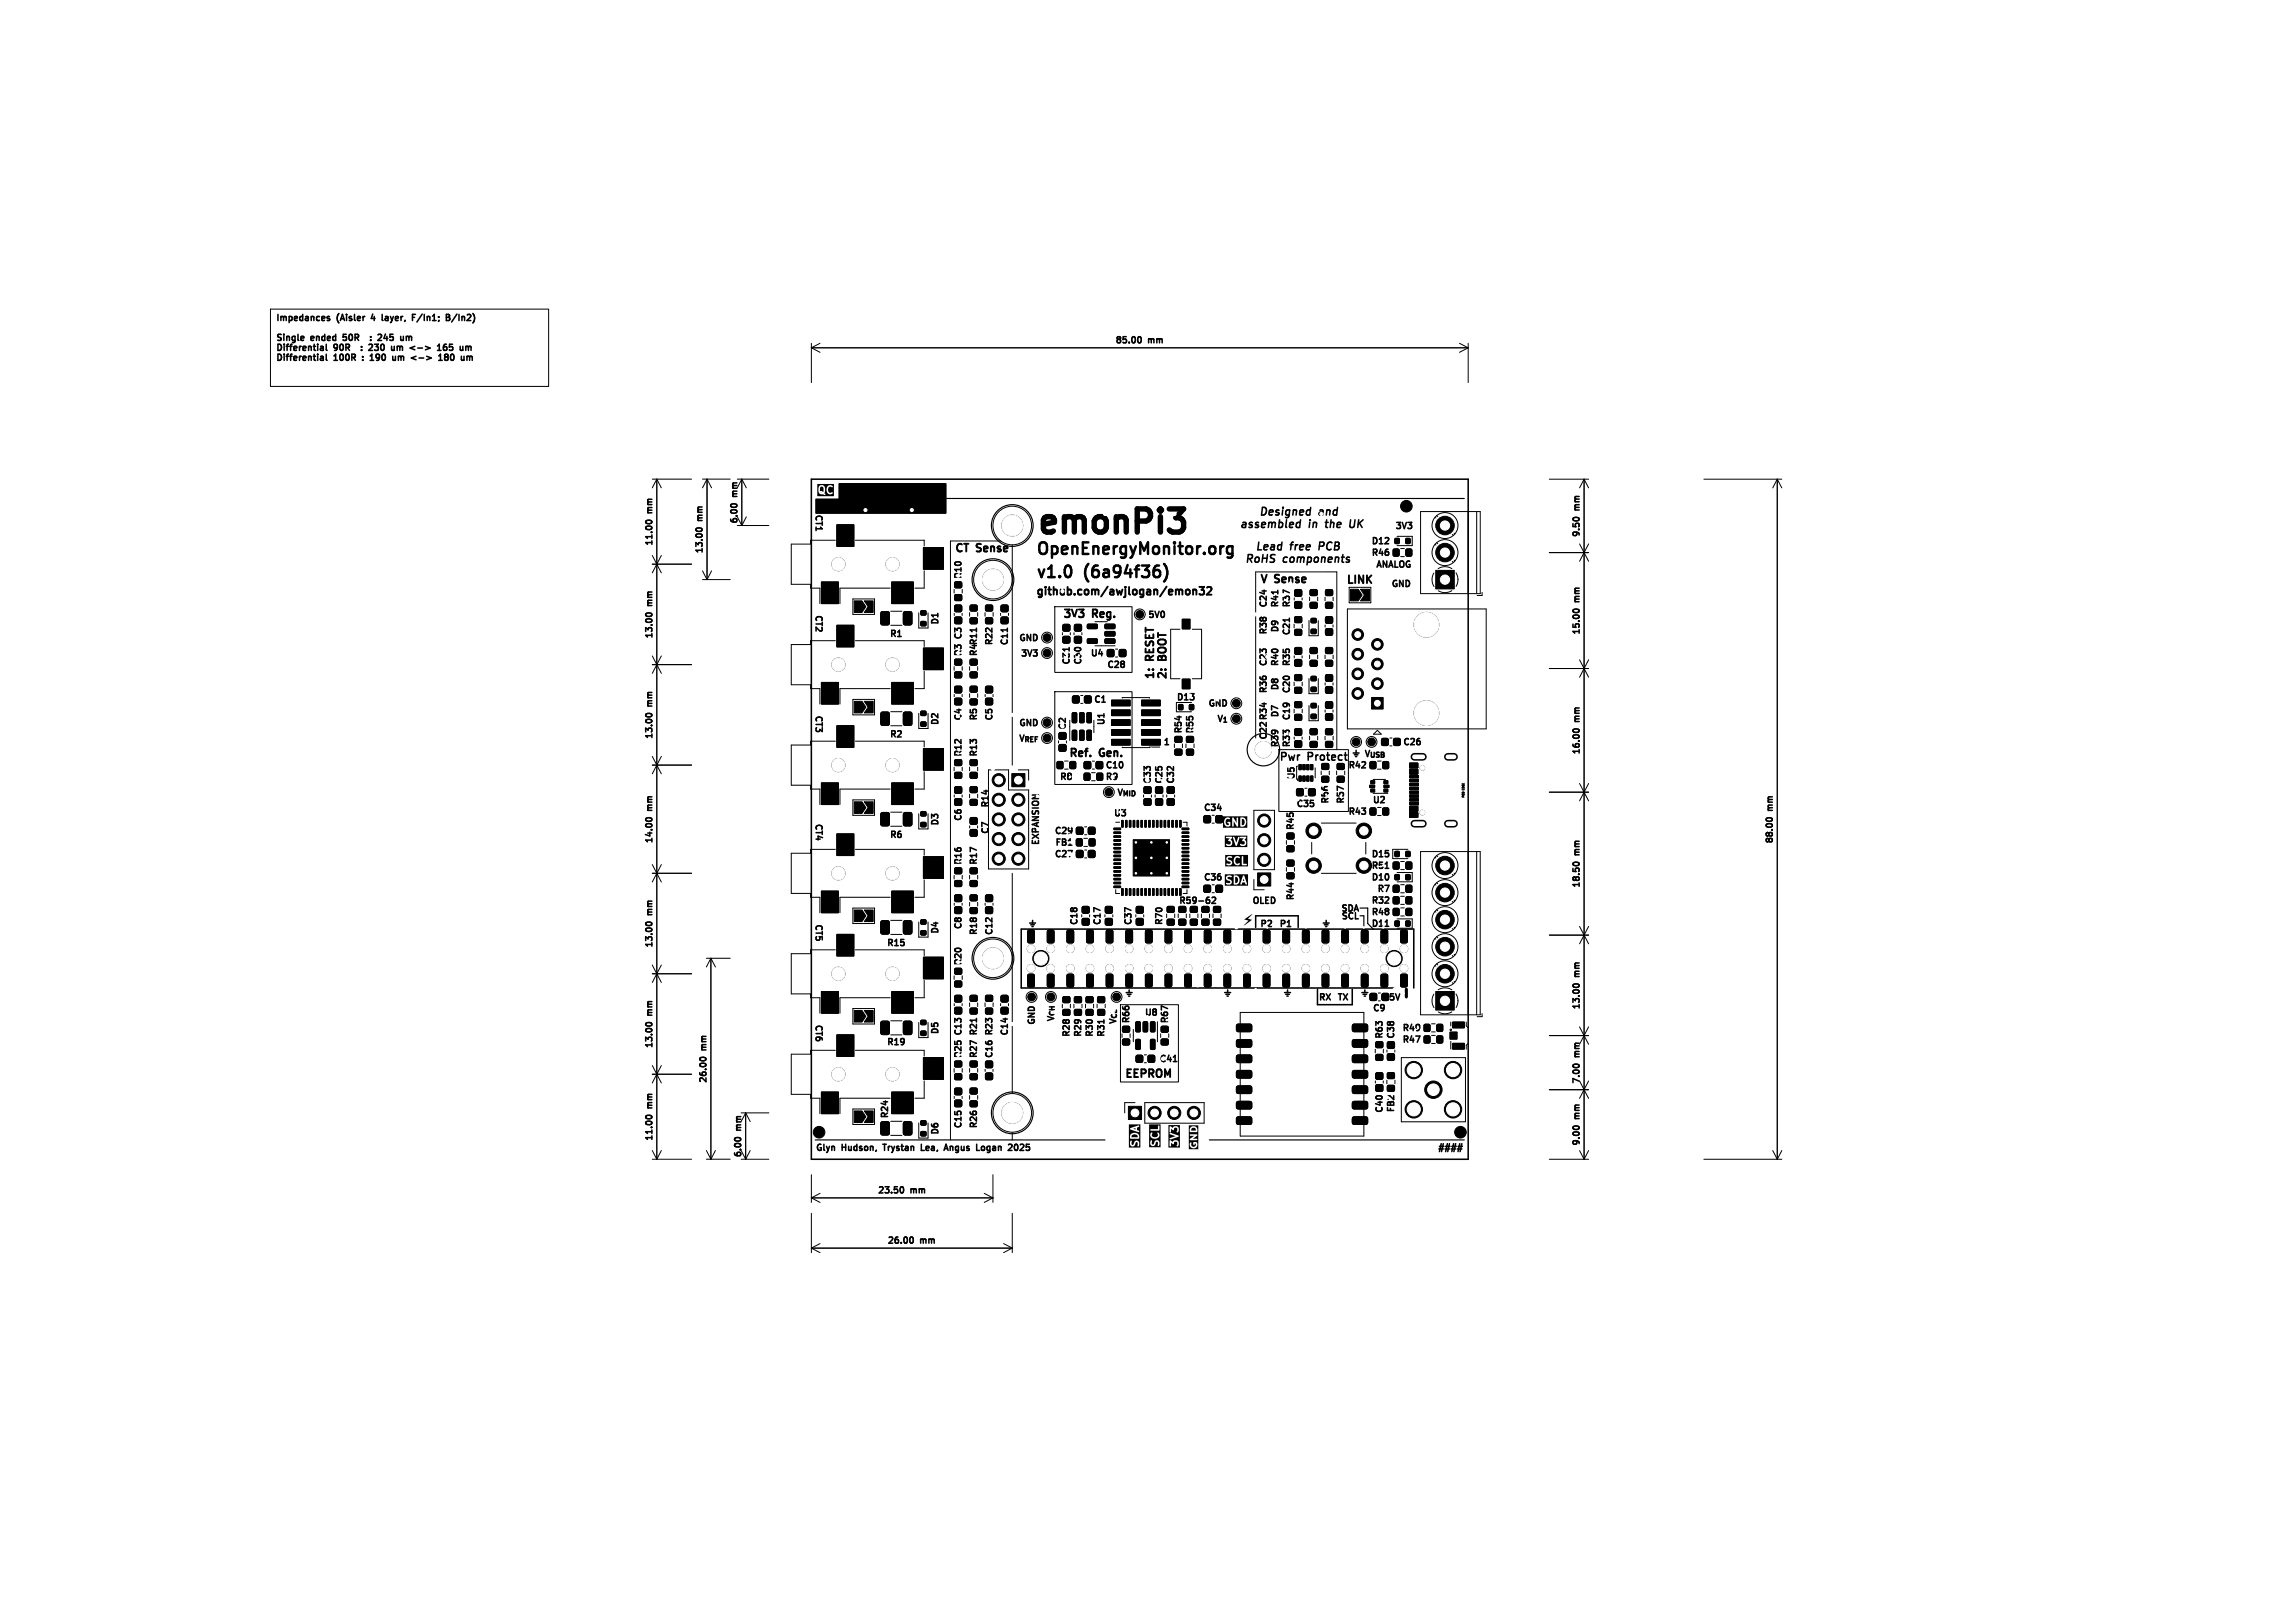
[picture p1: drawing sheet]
<svg xmlns="http://www.w3.org/2000/svg" width="297mm" height="210mm" viewBox="0 0 297 210" stroke-linecap="round" stroke-linejoin="round" font-family="sans-serif">
<defs><g id="words">
<text font-size="4.2" fill="#fff" x="134" y="70">emonPi3</text>
<g font-size="2.1">
<text x="134" y="75.2">v1.0</text>
<text x="134" y="72.2">OpenEnergyMonitor.org</text>
</g>
<text font-size="2.1" fill="#fff" x="140.5" y="75.2">(6a94f36)</text>
<g font-size="1.4">
<text x="123.5" y="71.5">CT</text>
<text x="126.6" y="71.5">Sense</text>
<text x="160.3" y="68.6">assembled</text>
<text x="162.3" y="71.5">Lead</text>
<text x="162.8" y="67">Designed</text>
<text x="167" y="71.5">free</text>
<text x="169.4" y="68.6">in</text>
<text x="171.1" y="71.5">PCB</text>
<text x="171.9" y="68.6">the</text>
<text x="175.4" y="68.6">UK</text>
<text x="161" y="73.1">RoHS</text>
<text x="163" y="75.5">V</text>
<text x="166.1" y="73.1">components</text>
<text x="174.1" y="75.9">LINK</text>
<text x="141.6" y="80">Reg.</text>
<text x="149.4" y="88" transform="rotate(-90 149.4 88)">1:</text>
<text x="149.4" y="85.3" transform="rotate(-90 149.4 85.3)">RESET</text>
<text x="151" y="88" transform="rotate(-90 151 88)">2:</text>
<text x="151" y="85.3" transform="rotate(-90 151 85.3)">BOOT</text>
<text x="138" y="98">Ref.</text>
<text x="142.3" y="98">Gen.</text>
<text x="165.5" y="98.5">Pwr</text>
<text x="169.3" y="98.5">Protect</text>
<text x="145.5" y="139.5">EEPROM</text>
</g>
<g font-size="1.4" fill="#fff">
<text x="170.7" y="67">and</text>
<text x="134" y="77.4">github.com/awjlogan/emon32</text>
<text x="165.2" y="75.5">Sense</text>
<text x="137.5" y="80">3V3</text>
</g>
<g font-size="1.1">
<text x="35.6" y="42">Impedances</text>
<text x="35.6" y="44.6">Single</text>
<text x="35.6" y="45.9">Differential</text>
<text x="35.6" y="47.2">Differential</text>
<text x="40.4" y="44.6">ended</text>
<text x="43.4" y="45.9">90R</text>
<text x="43.4" y="47.2">100R</text>
<text x="43.7" y="42">(Aisler</text>
<text x="45" y="44.6">50R</text>
<text x="47.8" y="45.9">:</text>
<text x="48.6" y="42">4</text>
<text x="48.9" y="47.2">190</text>
<text x="49.2" y="45.9">230</text>
<text x="49.4" y="44.6">:</text>
<text x="50.5" y="42">layer,</text>
<text x="50.8" y="44.6">245</text>
<text x="54.8" y="42">F/In1;</text>
<text x="55.4" y="45.9">&lt;-&gt;</text>
<text x="59.1" y="47.2">180</text>
<text x="59.4" y="45.9">165</text>
<text x="59.6" y="42">B/In2)</text>
<text x="144.2" y="44.7">85.00</text>
<text x="148.7" y="44.7">mm</text>
<text x="95.7" y="64.2" transform="rotate(-90 95.7 64.2)">mm</text>
<text x="204.7" y="66" transform="rotate(-90 204.7 66)">mm</text>
<text x="84.7" y="70.8" transform="rotate(-90 84.7 70.8)">11.00</text>
<text x="84.7" y="66.3" transform="rotate(-90 84.7 66.3)">mm</text>
<text x="91.2" y="71.8" transform="rotate(-90 91.2 71.8)">13.00</text>
<text x="91.2" y="67.3" transform="rotate(-90 91.2 67.3)">mm</text>
<text x="95.7" y="67.9" transform="rotate(-90 95.7 67.9)">6.00</text>
<text x="105.5" y="66.5" transform="rotate(90 105.5 66.5)">CT1</text>
<text x="177.2" y="70.7">D12</text>
<text x="180.5" y="68.5">3V3</text>
<text x="204.7" y="69.7" transform="rotate(-90 204.7 69.7)">9.50</text>
<text x="177.2" y="72.2">R46</text>
<text x="178" y="73.5">ANALOG</text>
<text x="180" y="76">GND</text>
<text x="204.7" y="77.8" transform="rotate(-90 204.7 77.8)">mm</text>
<text x="84.7" y="82.8" transform="rotate(-90 84.7 82.8)">13.00</text>
<text x="84.7" y="78.3" transform="rotate(-90 84.7 78.3)">mm</text>
<text x="105.5" y="79.5" transform="rotate(90 105.5 79.5)">CT2</text>
<text x="115" y="82.7">R1</text>
<text x="121.7" y="81" transform="rotate(-90 121.7 81)">D1</text>
<text x="128.7" y="83.8" transform="rotate(-90 128.7 83.8)">R22</text>
<text x="130.7" y="83.8" transform="rotate(-90 130.7 83.8)">C11</text>
<text x="131.6" y="83">GND</text>
<text x="148.5" y="80">5V0</text>
<text x="164.2" y="82.3" transform="rotate(-90 164.2 82.3)">R38</text>
<text x="164.2" y="78.8" transform="rotate(-90 164.2 78.8)">C24</text>
<text x="165.7" y="82" transform="rotate(-90 165.7 82)">D9</text>
<text x="165.7" y="78.8" transform="rotate(-90 165.7 78.8)">R41</text>
<text x="167.2" y="82.4" transform="rotate(-90 167.2 82.4)">C21</text>
<text x="167.2" y="78.8" transform="rotate(-90 167.2 78.8)">R37</text>
<text x="204.7" y="82.3" transform="rotate(-90 204.7 82.3)">15.00</text>
<text x="126.7" y="85" transform="rotate(-90 126.7 85)">R4R11</text>
<text x="131.9" y="85">3V3</text>
<text x="141" y="85.2">U4</text>
<text x="143.1" y="86.7">C28</text>
<text x="164.2" y="89.9" transform="rotate(-90 164.2 89.9)">R36</text>
<text x="165.7" y="89.5" transform="rotate(-90 165.7 89.5)">D8</text>
<text x="165.7" y="86.4" transform="rotate(-90 165.7 86.4)">R40</text>
<text x="167.2" y="89.9" transform="rotate(-90 167.2 89.9)">C20</text>
<text x="167.2" y="86.4" transform="rotate(-90 167.2 86.4)">R35</text>
<text x="84.7" y="95.8" transform="rotate(-90 84.7 95.8)">13.00</text>
<text x="84.7" y="91.3" transform="rotate(-90 84.7 91.3)">mm</text>
<text x="105.5" y="92.5" transform="rotate(90 105.5 92.5)">CT3</text>
<text x="115" y="95.7">R2</text>
<text x="121.7" y="94" transform="rotate(-90 121.7 94)">D2</text>
<text x="126.7" y="93.5" transform="rotate(-90 126.7 93.5)">R5</text>
<text x="128.7" y="93.5" transform="rotate(-90 128.7 93.5)">C5</text>
<text x="131.6" y="94">GND</text>
<text x="141.5" y="91.2">C1</text>
<text x="143.2" y="94" transform="rotate(-90 143.2 94)">U1</text>
<text x="153.2" y="95" transform="rotate(-90 153.2 95)">R54</text>
<text x="156.1" y="91.7">GND</text>
<text x="164.2" y="95.9" transform="rotate(-90 164.2 95.9)">C22 R34</text>
<text x="165.7" y="93" transform="rotate(-90 165.7 93)">D7</text>
<text x="167.2" y="93.4" transform="rotate(-90 167.2 93.4)">C19</text>
<text x="204.7" y="93.3" transform="rotate(-90 204.7 93.3)">mm</text>
<text x="126.7" y="98" transform="rotate(-90 126.7 98)">R13</text>
<text x="131.6" y="96">V_{REF}</text>
<text x="143" y="99.7">C10</text>
<text x="150.4" y="96.7">1</text>
<text x="152.2" y="101.5" transform="rotate(-90 152.2 101.5)">C32</text>
<text x="165.7" y="96.9" transform="rotate(-90 165.7 96.9)">R39</text>
<text x="174.2" y="99.7">R42</text>
<text x="174.8" y="98">þÿ#Ú</text>
<text x="176.5" y="98">V_{USB}</text>
<text x="181.5" y="96.7">C26</text>
<text x="204.7" y="97.8" transform="rotate(-90 204.7 97.8)">16.00</text>
<text x="84.7" y="104.8" transform="rotate(-90 84.7 104.8)">mm</text>
<text x="105.5" y="106.5" transform="rotate(90 105.5 106.5)">CT4</text>
<text x="121.7" y="107" transform="rotate(-90 121.7 107)">D3</text>
<text x="124.7" y="106.5" transform="rotate(-90 124.7 106.5)">C6</text>
<text x="128.2" y="104.8" transform="rotate(-90 128.2 104.8)">R14</text>
<text x="167.6" y="104.7">C35</text>
<text x="167.7" y="107.5" transform="rotate(-90 167.7 107.5)">R45</text>
<text x="174.2" y="105.7">R43</text>
<text x="177.5" y="104.2">U2</text>
<text x="229.7" y="104.8" transform="rotate(-90 229.7 104.8)">mm</text>
<text x="84.7" y="109.3" transform="rotate(-90 84.7 109.3)">14.00</text>
<text x="115" y="108.7">R6</text>
<text x="126.7" y="112" transform="rotate(-90 126.7 112)">R17</text>
<text x="128.2" y="108" transform="rotate(-90 128.2 108)">C7</text>
<text x="136.2" y="111.2">C27</text>
<text x="136.3" y="109.7">FB1</text>
<text x="177.2" y="111.2">D15</text>
<text x="204.7" y="110.6" transform="rotate(-90 204.7 110.6)">mm</text>
<text x="229.7" y="109.3" transform="rotate(-90 229.7 109.3)">88.00</text>
<text x="84.7" y="118.3" transform="rotate(-90 84.7 118.3)">mm</text>
<text x="105.5" y="119.5" transform="rotate(90 105.5 119.5)">CT5</text>
<text x="139.7" y="119.9" transform="rotate(-90 139.7 119.9)">C18</text>
<text x="142.7" y="119.9" transform="rotate(-90 142.7 119.9)">C17</text>
<text x="146.7" y="119.9" transform="rotate(-90 146.7 119.9)">C37</text>
<text x="150.7" y="119.9" transform="rotate(-90 150.7 119.9)">R70</text>
<text x="152.5" y="117">R59-62</text>
<text x="155.6" y="114.2">C36</text>
<text x="162" y="117">OLED</text>
<text x="167.7" y="116.8" transform="rotate(-90 167.7 116.8)">R44</text>
<text x="173.3" y="118">SDA</text>
<text x="173.4" y="119">SCL</text>
<text x="177.2" y="114.2">D10</text>
<text x="177.2" y="118.7">R48</text>
<text x="177.2" y="117.2">R32</text>
<text x="204.7" y="115.1" transform="rotate(-90 204.7 115.1)">18.50</text>
<text x="84.7" y="122.8" transform="rotate(-90 84.7 122.8)">13.00</text>
<text x="114.6" y="122.7">R15</text>
<text x="121.7" y="121" transform="rotate(-90 121.7 121)">D4</text>
<text x="124.7" y="120.5" transform="rotate(-90 124.7 120.5)">C8</text>
<text x="126.7" y="121.3" transform="rotate(-90 126.7 121.3)">R18</text>
<text x="128.7" y="121.3" transform="rotate(-90 128.7 121.3)">C12</text>
<text x="133" y="120">þÿ#Ú</text>
<text x="165.5" y="120">P1</text>
<text x="171" y="120">þÿ#Ú</text>
<text x="84.7" y="131.3" transform="rotate(-90 84.7 131.3)">mm</text>
<text x="145.5" y="129">þÿ#Ú</text>
<text x="158.2" y="129">þÿ#Ú</text>
<text x="166" y="129">þÿ#Ú</text>
<text x="170.5" y="129.5">RX</text>
<text x="173" y="129.5">TX</text>
<text x="176" y="129">þÿ#Ú</text>
<text x="177.5" y="131.1">C9</text>
<text x="179.6" y="129.5">5V</text>
<text x="204.7" y="130.8" transform="rotate(-90 204.7 130.8)">13.00</text>
<text x="204.7" y="126.3" transform="rotate(-90 204.7 126.3)">mm</text>
<text x="84.7" y="135.8" transform="rotate(-90 84.7 135.8)">13.00</text>
<text x="91.7" y="135.8" transform="rotate(-90 91.7 135.8)">mm</text>
<text x="105.5" y="132.5" transform="rotate(90 105.5 132.5)">CT6</text>
<text x="114.6" y="135.5">R19</text>
<text x="121.7" y="134" transform="rotate(-90 121.7 134)">D5</text>
<text x="126.7" y="137" transform="rotate(-90 126.7 137)">R27 R21</text>
<text x="128.7" y="137" transform="rotate(-90 128.7 137)">C16 R23</text>
<text x="130.7" y="134.3" transform="rotate(-90 130.7 134.3)">C14</text>
<text x="134.2" y="132.9" transform="rotate(-90 134.2 132.9)">GND</text>
<text x="138.7" y="134.4" transform="rotate(-90 138.7 134.4)">R28</text>
<text x="140.2" y="134.4" transform="rotate(-90 140.2 134.4)">R29</text>
<text x="141.7" y="134.4" transform="rotate(-90 141.7 134.4)">R30</text>
<text x="143.2" y="134.4" transform="rotate(-90 143.2 134.4)">R31</text>
<text x="146.4" y="132.5" transform="rotate(-90 146.4 132.5)">R66</text>
<text x="179.2" y="134.5" transform="rotate(-90 179.2 134.5)">R63</text>
<text x="180.7" y="134.5" transform="rotate(-90 180.7 134.5)">C38</text>
<text x="181.2" y="135.2">R47</text>
<text x="204.7" y="136.7" transform="rotate(-90 204.7 136.7)">mm</text>
<text x="84.7" y="143.3" transform="rotate(-90 84.7 143.3)">mm</text>
<text x="91.7" y="140.3" transform="rotate(-90 91.7 140.3)">26.00</text>
<text x="204.7" y="140.4" transform="rotate(-90 204.7 140.4)">7.00</text>
<text x="84.7" y="147.8" transform="rotate(-90 84.7 147.8)">11.00</text>
<text x="96.2" y="149.9" transform="rotate(-90 96.2 149.9)">6.00</text>
<text x="96.2" y="146.2" transform="rotate(-90 96.2 146.2)">mm</text>
<text x="105.5" y="149.2">Glyn</text>
<text x="109.1" y="149.2">Hudson,</text>
<text x="114.9" y="149.2">Trystan</text>
<text x="115.2" y="144.9" transform="rotate(-90 115.2 144.9)">R24</text>
<text x="120.2" y="149.2">Lea,</text>
<text x="121.7" y="147" transform="rotate(-90 121.7 147)">D6</text>
<text x="123.7" y="149.2">Angus</text>
<text x="124.7" y="146.3" transform="rotate(-90 124.7 146.3)">C15</text>
<text x="126.7" y="146.3" transform="rotate(-90 126.7 146.3)">R26</text>
<text x="128.3" y="149.2">Logan</text>
<text x="132.9" y="149.2">2025</text>
<text x="179.2" y="144.3" transform="rotate(-90 179.2 144.3)">C40</text>
<text x="180.7" y="144.2" transform="rotate(-90 180.7 144.2)">FB2</text>
<text x="186" y="149.2">####</text>
<text x="204.7" y="148.4" transform="rotate(-90 204.7 148.4)">9.00</text>
<text x="204.7" y="144.7" transform="rotate(-90 204.7 144.7)">mm</text>
<text x="113.4" y="154.7">23.50</text>
<text x="117.9" y="154.7">mm</text>
<text x="114.7" y="161.2">26.00</text>
<text x="119.2" y="161.2">mm</text>
</g>
<g font-size="1.1" fill="#fff">
<text x="124.7" y="75" transform="rotate(-90 124.7 75)">R10</text>
<text x="124.7" y="85" transform="rotate(-90 124.7 85)">R3 C3</text>
<text x="138.7" y="86.3" transform="rotate(-90 138.7 86.3)">C31</text>
<text x="140.2" y="86.3" transform="rotate(-90 140.2 86.3)">C30</text>
<text x="164.2" y="86.4" transform="rotate(-90 164.2 86.4)">C23</text>
<text x="124.7" y="93.5" transform="rotate(-90 124.7 93.5)">C4</text>
<text x="138.2" y="94.5" transform="rotate(-90 138.2 94.5)">C2</text>
<text x="152.1" y="90.9">D13</text>
<text x="154.7" y="95" transform="rotate(-90 154.7 95)">R55</text>
<text x="157.2" y="93.7">V_{1}</text>
<text x="124.7" y="98" transform="rotate(-90 124.7 98)">R12</text>
<text x="137" y="101.2">R8</text>
<text x="143" y="101.2">R9</text>
<text x="149.2" y="101.5" transform="rotate(-90 149.2 101.5)">C33</text>
<text x="150.7" y="101.5" transform="rotate(-90 150.7 101.5)">C25</text>
<text x="167.2" y="96.9" transform="rotate(-90 167.2 96.9)">R33</text>
<text x="167.8" y="101" transform="rotate(-90 167.8 101)">U5</text>
<text x="144" y="105.9">U3</text>
<text x="144.5" y="103">V_{MID}</text>
<text x="155.6" y="105.2">C34</text>
<text x="172.2" y="104.3" transform="rotate(-90 172.2 104.3)">R56</text>
<text x="174.2" y="104.3" transform="rotate(-90 174.2 104.3)">R57</text>
<text x="124.7" y="112" transform="rotate(-90 124.7 112)">R16</text>
<text x="134.5" y="109.5" transform="rotate(-90 134.5 109.5)">EXPANSION</text>
<text x="136.2" y="108.2">C29</text>
<text x="177.2" y="112.7">R51</text>
<text x="178" y="115.7">R7</text>
<text x="124.7" y="125" transform="rotate(-90 124.7 125)">R20</text>
<text x="163" y="120">P2</text>
<text x="177.2" y="120.2">D11</text>
<text x="148" y="131.7">U8</text>
<text x="124.7" y="137" transform="rotate(-90 124.7 137)">R25 C13</text>
<text x="136.7" y="132.5" transform="rotate(-90 136.7 132.5)">V_{CH}</text>
<text x="144.5" y="132.8" transform="rotate(-90 144.5 132.8)">V_{CL}</text>
<text x="150" y="137.7">C41</text>
<text x="151.4" y="132.5" transform="rotate(-90 151.4 132.5)">R67</text>
<text x="181.2" y="133.7">R49</text>
</g>
<g font-size=".3">
<text x="189.6" y="103.3" transform="rotate(-90 189.6 103.3)">PCB</text>
<text x="189.6" y="102.2" transform="rotate(-90 189.6 102.2)">EDGE</text>
</g>
</g></defs>
<g fill="#000" stroke="#000" stroke-width=".13">
<path d="M106.3 75.3h2.2v2.8h-2.2zM108.3 67.9h2.2v2.8h-2.2zM110.5 77.7h1l.6 .8-.6 .8h-1zM111.8 77.7h1.2v1.6h-1.2l.6-.8zM115.4 75.3h2.8v2.8h-2.8zM119.2 79h.6v.6h-.6zM119.5 70.9h2.6v2.8h-2.6zM123.6 78.3h.2h.6l.1 .2-.1 .6-.2 .1-.6-.1-.1-.1zM123.6 75.3h.8v.7h-.8zM123.6 77h.8v.7h-.8zM125.6 78.3h.8v.7h-.8zM127.6 78.3h.8v.7h-.8z"/>
<path d="M129.6 78.3h.2h.6l.1 .2-.1 .6-.2 .1-.6-.1-.1-.1zM167.6 76.3h.2h.6l.1 .2-.1 .6-.1 .1-.7-.1-.1-.1zM167.6 77.9l.2-.1 .6 .1 .1 .1-.1 .7h-.1h-.7l-.1-.2zM167.6 79.8h.8v.7h-.8zM169.6 78h.8v.7h-.8zM169.6 76.3h.8v.7h-.8zM171.6 76.3h.8v.7h-.8zM171.6 78h.8v.7h-.8zM174.8 76.3h1l.5 .7-.5 .7h-1zM176.1 76.3h1.1v1.4h-1.1l.5-.7zM180.5 69.7h.6v.6h-.6zM180.3 71.1h.7v.8h-.7z"/>
<path d="M181.9 69.7h.6v.6h-.6zM182 71.1h.7v.8h-.7zM185.8 73.8h2.4v2.4h-2.4zM106.3 88.3h2.2v2.8h-2.2zM108.3 80.9h2.2v2.8h-2.2zM108.3 93.9h2.2v2.8h-2.2zM110.5 90.7h1l.6 .8-.6 .8h-1zM111.8 90.7h1.2v1.6h-1.2l.6-.8zM114 92.2l.8-.1 .3 .2v1.3l-.2 .3h-.7l-.2-.2v-1.3zM114 79.2l.8-.1 .3 .2v1.3l-.2 .3h-.7l-.2-.2v-1.3zM117 92.2l.8-.1 .2 .2v1.3l-.1 .3h-.8l-.2-.2v-1.3zM117 79.2l.8-.1 .2 .2v1.3l-.1 .3h-.8l-.2-.2v-1.3z"/>
<path d="M115.4 88.3h2.8v2.8h-2.8zM119.2 93.4h.6v.6h-.6zM119.2 92h.6v.6h-.6zM119.2 80.4h.6v.6h-.6zM119.5 83.9h2.6v2.8h-2.6zM119.5 96.9h2.6v2.8h-2.6zM123.6 79.9l.2-.1 .6 .1 .1 .1-.1 .7h-.2h-.6l-.1-.2zM123.6 90.4l.2-.1 .6 .1 .1 .1-.1 .7h-.2h-.6l-.1-.2zM123.6 88.8h.2h.6l.1 .2-.1 .6-.2 .1-.6-.1-.1-.2zM123.6 98.3h.8v.7h-.8zM123.6 100h.8v.7h-.8zM123.6 85.3h.8v.7h-.8z"/>
<path d="M123.6 87h.8v.7h-.8zM125.6 90.5h.8v.7h-.8zM125.6 88.8h.8v.7h-.8zM125.6 80h.8v.7h-.8zM125.6 85.3h.8v.7h-.8zM125.6 87h.8v.7h-.8zM125.6 98.3h.8v.7h-.8zM125.6 100h.8v.7h-.8zM127.6 80h.8v.7h-.8zM127.6 90.4l.2-.1 .6 .1 .1 .1-.1 .7h-.2h-.6l-.1-.2zM127.6 88.8h.2h.6l.1 .2-.1 .6-.2 .1-.6-.1-.1-.2zM129.6 79.9l.2-.1 .6 .1 .1 .1-.1 .7h-.2h-.6l-.1-.2z"/>
<path d="M137.1 96.4l.1-.1 .7 .1 .1 .1-.1 .7h-.1h-.7l-.1-.2zM137.1 94.8h.1h.7l.1 .2-.1 .6-.1 .1-.7-.1-.1-.2zM136.8 98.6h.7v.8h-.7zM137.6 80.8h.2h.6l.1 .2-.1 .6-.1 .1-.7-.1-.1-.1zM137.6 82.4l.2-.1 .6 .1 .1 .2-.1 .6h-.1h-.7l-.1-.2zM138.8 90.1l.2-.1 .6 .1 .1 .2-.1 .6-.1 .1-.7-.1v-.1zM138.8 94.5h.4l.1 .1 .1 1.1-.1 .1h-.4l-.1-.1zM138.8 92.2h.4l.1 .1 .1 1.1-.1 .1h-.4l-.1-.1zM138.5 98.6h.7v.8h-.7zM139.1 80.8h.2h.6l.1 .2-.1 .6-.1 .1-.7-.1-.1-.1zM139.1 82.4l.2-.1 .6 .1 .1 .2-.1 .6h-.1h-.7l-.1-.2zM139.7 94.5h.5l.1 .1v1.1l-.1 .1h-.3l-.2-.1z"/>
<path d="M139.7 92.2h.5l.1 .1v1.1l-.1 .1h-.3l-.2-.1zM140.3 98.6l.2-.1 .6 .1 .1 .2-.1 .6-.2 .1-.6-.1v-.1zM140.4 90.1l.2-.1 .6 .1v.2v.6l-.2 .1-.6-.1-.1-.1zM140.7 94.5h.4l.1 .1 .1 1.1-.1 .1h-.4l-.1-.1zM140.7 92.2h.4l.1 .1 .1 1.1-.1 .1h-.4l-.1-.1zM141.9 98.6l.2-.1 .6 .1v.2v.6l-.2 .1-.6-.1-.1-.1zM140.7 80.8h1.2l.1 .1v.4l-.1 .1-1.1-.1-.1-.1zM140.7 82.7h1.2l.1 .1v.4l-.1 .1-1.1-.1-.1-.1zM143.3 84.1l.2-.1 .6 .1 .1 .2-.1 .6-.1 .1-.7-.1v-.1zM143 82.7h1.2l.1 .1v.4l-.1 .1-1.1-.1-.1-.1zM143 81.7h1.2l.1 .2v.3l-.1 .1h-1.1l-.1-.1zM143 80.8h1.2l.1 .1v.4l-.1 .1-1.1-.1-.1-.1z"/>
<path d="M144.9 84.1l.2-.1 .6 .1v.2v.6l-.2 .1-.6-.1-.1-.1zM143.9 95.7h2.3v.7h-2.3zM143.9 94.4h2.3v.7h-2.3zM143.9 93.1h2.3v.8h-2.3zM143.9 91.9h2.3v.7h-2.3zM143.9 90.6h2.3v.7h-2.3zM147.8 95.7h2.4v.7h-2.4zM147.8 94.4h2.4v.7h-2.4zM147.8 93.1h2.4v.8h-2.4zM147.8 91.9h2.4v.7h-2.4zM147.8 90.6h2.4v.7h-2.4zM152.1 95.3h.8v.7h-.8z"/>
<path d="M152.1 97h.8v.7h-.8zM152.5 91.2h.6v.6h-.6zM153 87.9h1v1.2h-1zM153 80.1h1v1.3h-1zM153.6 95.3h.8v.7h-.8zM153.6 97h.8v.7h-.8zM153.9 91.2h.6v.6h-.6zM167.6 95.9l.1-.1 .7 .1 .1 .2-.1 .6h-.1h-.7l-.1-.2zM167.6 94.3h.1h.7l.1 .2-.1 .6-.1 .1-.7-.1-.1-.1zM168.1 98.9l.3 .1v.6h-.3zM167.6 83.8h.1h.7l.1 .2-.1 .6-.1 .1-.7-.1-.1-.2zM167.6 85.4l.1-.1 .7 .1 .1 .2-.1 .6h-.1h-.7l-.1-.2z"/>
<path d="M167.6 87.3h.8v.7h-.8zM167.6 89h.8v.7h-.8zM167.6 90.8h.8v.7h-.8zM167.6 92.5h.8v.7h-.8zM167.6 81.5h.8v.7h-.8zM168.6 98.9l.3 .1v.6h-.3zM169.1 98.9l.3 .1v.6h-.3zM169.6 98.9l.3 .1v.6h-.3zM169.6 85.5h.8v.7h-.8zM169.6 83.8h.8v.7h-.8zM169.7 81.4h.6v.6h-.6zM169.7 80h.6v.6h-.6z"/>
<path d="M169.7 88.9h.6v.6h-.6zM169.7 87.5h.6v.6h-.6zM169.7 92.4h.6v.6h-.6zM169.7 91h.6v.6h-.6zM169.6 94.3h.8v.7h-.8zM169.6 96h.8v.7h-.8zM171.1 98.8h.8v.7h-.8zM171.6 96h.8v.7h-.8zM171.6 94.3h.8v.7h-.8zM171.6 81.4l.1-.1 .7 .1 .1 .2-.1 .6h-.1h-.7l-.1-.2zM171.6 79.8h.1h.7l.1 .2-.1 .6-.1 .1-.7-.1-.1-.2zM171.6 88.9l.1-.1 .7 .1 .1 .2-.1 .6h-.1h-.7l-.1-.2z"/>
<path d="M171.6 87.3h.1h.7l.1 .2-.1 .6-.1 .1-.7-.1-.1-.1zM171.6 90.8h.2h.6l.1 .2-.1 .6-.1 .1-.7-.1-.1-.2zM171.6 92.4l.2-.1 .6 .1 .1 .1-.1 .7h-.1h-.7l-.1-.2zM171.6 83.8h.8v.7h-.8zM171.6 85.5h.8v.7h-.8zM173.1 98.8h.8v.7h-.8zM177.3 98.6h.7v.8h-.7zM179 98.6h.7v.8h-.7zM177.5 90.3h1.5v1.4h-1.5zM178.8 95.6l.2-.1 .6 .1 .1 .2-.1 .6-.1 .1-.7-.1v-.1zM180.4 95.6l.2-.1 .6 .1v.2v.6l-.2 .1-.6-.1-.1-.1zM182.4 99.6h1.1v.6h-1.1z"/>
<path d="M182.4 98.8h1.1v.6h-1.1zM106.3 115.3h2.2v2.8h-2.2zM106.3 101.3h2.2v2.8h-2.2zM108.3 107.9h2.2v2.8h-2.2zM110.5 117.8h1l.6 .7-.6 .7h-1zM110.5 103.8h1l.6 .7-.6 .7h-1zM111.8 117.8h1.2v1.4h-1.2l.6-.7zM111.8 103.8h1.2v1.4h-1.2l.6-.7zM114 105.2l.8-.1 .3 .2v1.3l-.2 .3h-.7l-.2-.2v-1.3zM117 105.2l.8-.1 .2 .2v1.3l-.1 .3h-.8l-.2-.2v-1.3zM115.4 115.3h2.8v2.8h-2.8zM115.4 101.3h2.8v2.8h-2.8z"/>
<path d="M119.2 106.4h.6v.6h-.6zM119.2 105h.6v.6h-.6zM119.2 119h.6v.6h-.6zM119.5 110.9h2.6v2.8h-2.6zM123.6 103.4l.2-.1 .6 .1 .1 .1-.1 .7h-.2h-.6l-.1-.2zM123.6 101.8h.2h.6l.1 .2-.1 .6-.2 .1-.6-.1-.1-.2zM123.6 117.4l.2-.1 .6 .1 .1 .1-.1 .7h-.2h-.6l-.1-.2zM123.6 115.8h.2h.6l.1 .2-.1 .6-.2 .1-.6-.1-.1-.1zM123.6 112.3h.8v.7h-.8zM123.6 114h.8v.7h-.8zM125.6 117.5h.8v.7h-.8zM125.6 115.8h.8v.7h-.8z"/>
<path d="M125.6 103.5h.8v.7h-.8zM125.6 101.8h.8v.7h-.8zM125.6 105.8h.2h.6l.1 .2-.1 .6-.2 .1-.6-.1-.1-.2zM125.6 107.4l.2-.1 .6 .1 .1 .1-.1 .7h-.2h-.6l-.1-.2zM125.6 112.3h.8v.7h-.8zM125.6 114h.8v.7h-.8zM127.6 117.4l.2-.1 .6 .1 .1 .1-.1 .7h-.2h-.6l-.1-.2zM127.6 115.8h.2h.6l.1 .2-.1 .6-.2 .1-.6-.1-.1-.1zM130.9 100.1h1.7v1.7h-1.7zM139.3 107.1l.2-.1 .6 .1 .1 .1-.1 .7-.2 .1-.6-.1v-.1zM139.3 108.6h.7v.8h-.7zM139.3 110.1l.2-.1 .6 .1 .1 .1-.1 .7-.2 .1-.6-.1v-.1z"/>
<path d="M140.1 117.3h.1h.7l.1 .2-.1 .6-.1 .1-.7-.1-.1-.2zM140.1 118.9l.1-.1 .7 .1 .1 .2-.1 .6h-.1h-.7l-.1-.2zM140.9 107.1l.2-.1 .6 .1v.1v.7l-.2 .1-.6-.1-.1-.1zM140.3 100.1h.7v.8h-.7zM141 108.6h.7v.8h-.7zM140.9 110.1l.2-.1 .6 .1v.1v.7l-.2 .1-.6-.1-.1-.1zM142 100.1h.7v.8h-.7zM143.1 117.3h.1h.7l.1 .2-.1 .6-.1 .1-.7-.1-.1-.2zM143.1 118.9l.1-.1 .7 .1 .1 .2-.1 .6h-.1h-.7l-.1-.2zM144.2 107.2h.8v.1l-.8 .1zM144.2 107.7h.8v.1l-.8 .1zM144.2 108.2h.8v.1l-.8 .1z"/>
<path d="M144.2 108.7h.8v.1l-.8 .1zM144.2 109.2h.8v.1l-.8 .1zM144.2 109.7h.8v.1l-.8 .1zM144.2 110.2h.8v.1l-.8 .1zM144.2 110.7h.8v.1l-.8 .1zM144.2 111.2h.8v.1l-.8 .1zM144.2 111.7h.8v.1l-.8 .1zM144.2 112.2h.8v.1l-.8 .1zM144.2 112.7h.8v.1l-.8 .1zM144.2 113.2h.8v.1l-.8 .1zM144.2 113.7h.8v.1l-.8 .1zM144.2 114.2h.8v.1l-.8 .1z"/>
<path d="M144.2 114.7h.8v.1l-.8 .1zM145.2 115h.2l-.1 .9-.1-.1zM145.2 106.2h.2l-.1 .8h-.1zM145.7 115h.2l-.1 .9-.1-.1zM145.7 106.2h.2l-.1 .8h-.1zM146.2 115h.2l-.1 .9-.1-.1zM146.2 106.2h.2l-.1 .8h-.1zM146.7 115h.2l-.1 .9-.1-.1zM146.7 106.2h.2l-.1 .8h-.1zM146.7 108.7h4.7v4.7h-4.7zM146.9 108.9l.2-.1 .9 .1 .1 .2-.1 .9-.2 .1-.9-.1-.1-.2zM146.9 110.4h.2h.9l.1 .2-.1 1h-.2h-.9l-.1-.2z"/>
<path d="M146.9 112l.2-.1 .9 .1 .1 .2-.1 .9-.2 .1-.9-.1-.1-.1zM147.2 115h.2l-.1 .9-.1-.1zM147.2 106.2h.2l-.1 .8h-.1zM147.7 115h.2l-.1 .9-.1-.1zM147.7 106.2h.2l-.1 .8h-.1zM147.1 117.3h.2h.6l.1 .2-.1 .6-.1 .1-.7-.1-.1-.2zM147.1 118.9l.2-.1 .6 .1 .1 .2-.1 .6h-.1h-.7l-.1-.2zM148.2 115h.2l-.1 .9-.1-.1zM148.2 106.2h.2l-.1 .8h-.1zM148.1 103.4l.2-.1 .6 .1 .1 .2-.1 .6h-.1h-.7l-.1-.2zM148.1 101.8h.2h.6l.1 .2-.1 .6-.1 .1-.7-.1-.1-.1zM148.4 108.9l.2-.1 1 .1v.2v.9l-.2 .1-1-.1v-.2z"/>
<path d="M148.4 110.4h.2h1v.2v1h-.2h-1v-.2zM148.4 112l.2-.1 1 .1v.2v.9l-.2 .1-1-.1v-.1zM148.7 115h.2l-.1 .9-.1-.1zM148.7 106.2h.2l-.1 .8h-.1zM149.2 115h.2l-.1 .9-.1-.1zM149.2 106.2h.2l-.1 .8h-.1zM149.7 115h.2l-.1 .9-.1-.1zM149.7 106.2h.2l-.1 .8h-.1zM149.6 103.4l.2-.1 .6 .1 .1 .1-.1 .7h-.2h-.6l-.1-.2zM149.6 101.8h.2h.6l.1 .2-.1 .6-.2 .1-.6-.1-.1-.2zM150 108.9l.2-.1 .9 .1 .1 .2-.1 .9-.1 .1-1-.1-.1-.2zM150 110.4h.2h.9l.1 .2-.1 1h-.1h-1l-.1-.2z"/>
<path d="M150 112l.2-.1 .9 .1 .1 .2-.1 .9-.1 .1-1-.1-.1-.1zM150.2 115h.2l-.1 .9-.1-.1zM150.2 106.2h.2l-.1 .8h-.1zM150.7 115h.2l-.1 .9-.1-.1zM150.7 106.2h.2l-.1 .8h-.1zM151.2 115h.2l-.1 .9-.1-.1zM151.2 106.2h.2l-.1 .8h-.1zM151.1 103.4l.1-.1 .7 .1 .1 .1-.1 .7h-.1h-.7l-.1-.2zM151.1 101.8h.1h.7l.1 .2-.1 .6-.1 .1-.7-.1-.1-.2zM151.7 115h.2l-.1 .9-.1-.1zM151.7 106.2h.2l-.1 .8h-.1zM151.1 117.3h.8v.7h-.8z"/>
<path d="M151.1 119h.8v.7h-.8zM152.2 115h.2l-.1 .9-.1-.1zM152.2 106.2h.2l-.1 .8h-.1zM152.7 115h.2l-.1 .9-.1-.1zM152.7 106.2h.2l-.1 .8h-.1zM152.6 119h.8v.7h-.8zM152.6 117.3h.8v.7h-.8zM153 114.7h.8l.1 .1-.9 .1zM153 114.2h.8l.1 .1-.9 .1zM153 113.7h.8l.1 .1-.9 .1zM153 113.2h.8l.1 .1-.9 .1zM153 112.7h.8l.1 .1-.9 .1z"/>
<path d="M153 112.2h.8l.1 .1-.9 .1zM153 111.7h.8l.1 .1-.9 .1zM153 111.2h.8l.1 .1-.9 .1zM153 110.7h.8l.1 .1-.9 .1zM153 110.2h.8l.1 .1-.9 .1zM153 109.7h.8l.1 .1-.9 .1zM153 109.2h.8l.1 .1-.9 .1zM153 108.7h.8l.1 .1-.9 .1zM153 108.2h.8l.1 .1-.9 .1zM153 107.7h.8l.1 .1-.9 .1zM153 107.2h.8l.1 .1-.9 .1zM154.1 117.3h.8v.7h-.8z"/>
<path d="M154.1 119h.8v.7h-.8zM155.8 114.6l.2-.1 .6 .1 .1 .2-.1 .6-.1 .1-.7-.1v-.2zM155.8 105.6l.2-.1 .6 .1 .1 .2-.1 .6-.1 .1-.7-.1v-.1zM155.6 117.3h.8v.7h-.8zM155.6 119h.8v.7h-.8zM157.4 114.6l.2-.1 .6 .1v.2v.6l-.2 .1-.6-.1-.1-.2zM157.4 105.6l.2-.1 .6 .1v.2v.6l-.2 .1-.6-.1-.1-.1zM157.1 117.3h.8v.7h-.8zM157.1 119h.8v.7h-.8zM162.7 112.9h1.8v1.8h-1.8zM166.6 111.3h.8v.7h-.8zM166.6 113h.8v.7h-.8z"/>
<path d="M166.6 107.8h.8v.7h-.8zM166.6 109.5h.8v.7h-.8zM167.8 102.1l.2-.1 .6 .1 .1 .2-.1 .6-.1 .1-.7-.1v-.1zM168.1 100.4h.3v.7l-.3-.1zM168.6 100.4h.3v.7l-.3-.1zM169.1 100.4h.3v.7l-.3-.1zM169.4 102.1l.2-.1 .6 .1v.2v.6l-.2 .1-.6-.1-.1-.1zM169.6 100.4h.3v.7l-.3-.1zM171.1 100.5h.8v.7h-.8zM173.1 100.5h.8v.7h-.8zM177.3 104.6h.7v.8h-.7zM177.4 101h.5v.4h-.5z"/>
<path d="M177.3 101.6h.6v.3h-.6zM177.4 102.1h.5v.4h-.5zM179 104.6h.7v.8h-.7zM179.1 102.1h.5v.4h-.5zM179.1 101h.5v.4h-.5zM179.1 101.6h.7v.3h-.7zM180.3 111.6h.7v.8h-.7zM180.5 113.2h.6v.6h-.6zM180.5 119.2h.6v.6h-.6zM180.3 117.6h.7v.8h-.7zM180.3 116.1h.7v.8h-.7zM180.3 114.6h.7v.8h-.7z"/>
<path d="M180.5 110.2h.6v.6h-.6zM181.9 113.2h.6v.6h-.6zM181.9 119.2h.6v.6h-.6zM182 111.6h.7v.8h-.7zM182.4 105.2h1.1v.6h-1.1zM182.4 104.4h1.1v.6h-1.1zM182.4 103.4h1.2v.3h-1.2zM182.4 102.4h1.2v.3h-1.2zM182.4 101.9h1.2v.3h-1.2zM182.4 100.9h1.2v.3h-1.2zM182.4 100.4h1.2v.3h-1.2zM182.4 101.4h1.2v.3h-1.2z"/>
<path d="M182.4 102.9h1.2v.3h-1.2zM182.4 103.9h1.2v.3h-1.2zM181.9 110.2h.6v.6h-.6zM182 117.6h.7v.8h-.7zM182 116.1h.7v.8h-.7zM182 114.6h.7v.8h-.7zM106.3 128.3h2.2v2.8h-2.2zM108.3 133.9h2.2v2.8h-2.2zM108.3 120.9h2.2v2.8h-2.2zM110.5 130.8h1l.6 .7-.6 .7h-1zM111.8 130.8h1.2v1.4h-1.2l.6-.7zM114 119.2l.8-.1 .3 .2v1.3l-.2 .3h-.7l-.2-.2v-1.3z"/>
<path d="M114 132.2l.8-.1 .3 .2v1.3l-.2 .3h-.7l-.2-.2v-1.3zM117 119.2l.8-.1 .2 .2v1.3l-.1 .3h-.8l-.2-.2v-1.3zM117 132.2l.8-.1 .2 .2v1.3l-.1 .3h-.8l-.2-.2v-1.3zM115.4 128.3h2.8v2.8h-2.8zM119.2 133.4h.6v.6h-.6zM119.2 132h.6v.6h-.6zM119.2 120.4h.6v.6h-.6zM119.5 136.9h2.6v2.8h-2.6zM119.5 123.9h2.6v2.8h-2.6zM123.6 130.4l.2-.1 .6 .1 .1 .1-.1 .7h-.2h-.6l-.1-.2zM123.6 128.8h.2h.6l.1 .2-.1 .6-.2 .1-.6-.1-.1-.1zM123.6 125.3h.8v.7h-.8z"/>
<path d="M123.6 127h.8v.7h-.8zM123.6 137.3h.8v.7h-.8zM123.6 139h.8v.7h-.8zM125.6 130.5h.8v.7h-.8zM125.6 128.8h.8v.7h-.8zM125.6 137.3h.8v.7h-.8zM125.6 139h.8v.7h-.8zM127.6 130.5h.8v.7h-.8zM127.6 128.8h.8v.7h-.8zM127.6 137.3h.2h.6l.1 .2-.1 .6-.2 .1-.6-.1-.1-.2zM127.6 138.9l.2-.1 .6 .1 .1 .2-.1 .6h-.2h-.6l-.1-.2zM129.6 130.4l.2-.1 .6 .1 .1 .1-.1 .7h-.2h-.6l-.1-.2z"/>
<path d="M129.6 128.8h.2h.6l.1 .2-.1 .6-.2 .1-.6-.1-.1-.1zM133.1 120.4l.6-.1 .2 .2v1.3l-.2 .2h-.5l-.2-.1zM133.1 126.1l.6-.1 .2 .2v1.3l-.2 .2h-.5l-.2-.1zM135.6 120.4l.6-.1 .2 .2v1.3l-.1 .2h-.6l-.2-.1zM135.6 126.1l.6-.1 .2 .2v1.3l-.1 .2h-.6l-.2-.1zM137.6 129h.8v.7h-.8zM137.6 130.7h.8v.6h-.8zM138.1 120.4l.6-.1 .2 .2 .1 1.3-.2 .2h-.5l-.2-.1zM138.1 126.1l.6-.1 .2 .2 .1 1.3-.2 .2h-.5l-.2-.1zM139.1 130.7h.8v.6h-.8zM139.1 129h.8v.7h-.8zM140.7 120.4l.6-.1 .2 .2v1.3l-.1 .2h-.6l-.2-.1z"/>
<path d="M140.7 126.1l.6-.1 .2 .2v1.3l-.1 .2h-.6l-.2-.1zM140.6 129h.8v.7h-.8zM140.6 130.7h.8v.6h-.8zM142.1 130.7h.8v.6h-.8zM142.1 129h.8v.7h-.8zM143.2 120.4l.6-.1 .2 .2v1.3l-.1 .2h-.5l-.2-.1zM143.2 126.1l.6-.1 .2 .2v1.3l-.1 .2h-.5l-.2-.1zM145.3 134.5h.8v.7h-.8zM145.3 132.8h.8v.7h-.8zM145.8 120.4l.6-.1 .2 .2v1.3l-.2 .2h-.5l-.2-.1zM145.8 126.1l.6-.1 .2 .2v1.3l-.2 .2h-.5l-.2-.1zM147.1 136.6l.1-.1 .6 .1 .1 .2-.1 .6-.1 .1-.6-.1-.1-.1z"/>
<path d="M147 132.2h.4l.2 .1v1.1l-.1 .1h-.4l-.1-.1zM147 134.5h.4l.2 .1v1.1l-.1 .1h-.4l-.1-.1zM148 132.2h.4l.1 .1v1.1l-.1 .1h-.3l-.2-.1zM148.6 136.6l.2-.1 .6 .1 .1 .2-.1 .6-.2 .1-.6-.1v-.1zM148.3 120.4l.6-.1 .2 .2v1.3l-.1 .2h-.6l-.2-.1zM148.3 126.1l.6-.1 .2 .2v1.3l-.1 .2h-.6l-.2-.1zM148.9 132.2h.4l.2 .1v1.1l-.1 .1h-.4l-.1-.1zM148.9 134.5h.4l.2 .1v1.1l-.1 .1h-.4l-.1-.1zM150.3 134.5h.8v.7h-.8zM150.3 132.8h.8v.7h-.8zM150.8 120.4l.6-.1 .2 .2 .1 1.3-.2 .2h-.5l-.2-.1zM150.8 126.1l.6-.1 .2 .2 .1 1.3-.2 .2h-.5l-.2-.1z"/>
<path d="M153.4 120.4l.6-.1 .2 .2v1.3l-.1 .2h-.6l-.2-.1zM153.4 126.1l.6-.1 .2 .2v1.3l-.1 .2h-.6l-.2-.1zM155.9 120.4l.6-.1 .2 .2v1.3l-.1 .2h-.5l-.2-.1zM155.9 126.1l.6-.1 .2 .2v1.3l-.1 .2h-.5l-.2-.1zM158.5 120.4l.6-.1 .2 .2v1.3l-.2 .2h-.5l-.2-.1zM158.5 126.1l.6-.1 .2 .2v1.3l-.2 .2h-.5l-.2-.1zM161 120.4l.6-.1 .2 .2v1.3l-.1 .2h-.6l-.2-.1zM161 126.1l.6-.1 .2 .2v1.3l-.1 .2h-.6l-.2-.1zM160.1 132.6l.2-.1h1.5l.2 .3v.5l-.2 .2h-1.6l-.2-.2zM160.1 134.6l.2-.1h1.5l.2 .3v.5l-.2 .2h-1.6l-.2-.2zM160.1 136.6l.2-.1h1.5l.2 .3v.5l-.2 .2h-1.6l-.2-.2zM160.1 138.6l.2-.1h1.5l.2 .3v.5l-.2 .2h-1.6l-.2-.2z"/>
<path d="M163.5 120.4l.6-.1 .2 .2 .1 1.3-.2 .2h-.5l-.2-.1zM163.5 126.1l.6-.1 .2 .2 .1 1.3-.2 .2h-.5l-.2-.1zM166.1 120.4l.6-.1 .2 .2v1.3l-.1 .2h-.6l-.2-.1zM166.1 126.1l.6-.1 .2 .2v1.3l-.1 .2h-.6l-.2-.1zM168.6 120.4l.6-.1 .2 .2v1.3l-.1 .2h-.5l-.2-.1zM168.6 126.1l.6-.1 .2 .2v1.3l-.1 .2h-.5l-.2-.1zM171.2 120.4l.6-.1 .2 .2v1.3l-.2 .2h-.5l-.2-.1zM171.2 126.1l.6-.1 .2 .2v1.3l-.2 .2h-.5l-.2-.1zM173.7 120.4l.6-.1 .2 .2v1.3l-.1 .2h-.6l-.2-.1zM173.7 126.1l.6-.1 .2 .2v1.3l-.1 .2h-.6l-.2-.1zM176.2 120.4l.6-.1 .2 .2 .1 1.3-.2 .2h-.5l-.2-.1zM176.2 126.1l.6-.1 .2 .2 .1 1.3-.2 .2h-.5l-.2-.1z"/>
<path d="M175.1 138.6l.2-.1h1.5l.2 .3v.5l-.2 .2h-1.6l-.2-.2zM175.1 136.6l.2-.1h1.5l.2 .3v.5l-.2 .2h-1.6l-.2-.2zM175.1 134.6l.2-.1h1.5l.2 .3v.5l-.2 .2h-1.6l-.2-.2zM175.1 132.6l.2-.1h1.5l.2 .3v.5l-.2 .2h-1.6l-.2-.2zM178.1 138.8h.2h.6l.1 .2-.1 .6-.1 .1-.7-.1-.1-.1zM178.1 134.8h.8v.7h-.8zM178.1 136.5h.8v.7h-.8zM178.8 120.4l.6-.1 .2 .2v1.3l-.1 .2h-.6l-.2-.1zM178.8 126.1l.6-.1 .2 .2v1.3l-.1 .2h-.6l-.2-.1zM178.9 128.6l.1-.1 .7 .1v.2v.6l-.2 .1-.6-.1-.1-.2zM179.6 136.4l.1-.1 .7 .1 .1 .1-.1 .7h-.1h-.7l-.1-.2zM179.6 134.8h.1h.7l.1 .2-.1 .6-.1 .1-.7-.1-.1-.1z"/>
<path d="M179.6 138.8h.8v.7h-.8zM181.3 120.4l.6-.1 .2 .2v1.3l-.1 .2h-.5l-.2-.1zM181.3 126.1l.6-.1 .2 .2v1.3l-.1 .2h-.5l-.2-.1zM184.3 134.1h.7v.8h-.7zM184.3 132.6h.7v.8h-.7zM186 134.1h.7v.8h-.7zM186 132.6h.7v.8h-.7zM185.8 128.3h2.4v2.4h-2.4zM187.7 133.5h.9v1h-.9zM188 132.2h1.5v.8h-1.5zM188 135h1.5v.8h-1.5zM106.3 141.3h2.2v2.8h-2.2z"/>
<path d="M110.5 143.8h1l.6 .7-.6 .7h-1zM111.8 143.8h1.2v1.4h-1.2l.6-.7zM114 145.2l.8-.1 .3 .2v1.3l-.2 .3h-.7l-.2-.2v-1.3zM117 145.2l.8-.1 .2 .2v1.3l-.1 .3h-.8l-.2-.2v-1.3zM115.4 141.3h2.8v2.8h-2.8zM119.2 146.4h.6v.6h-.6zM119.2 145h.6v.6h-.6zM123.6 142.4l.2-.1 .6 .1 .1 .1-.1 .7h-.2h-.6l-.1-.2zM123.6 140.8h.2h.6l.1 .2-.1 .6-.2 .1-.6-.1-.1-.1zM125.6 142.5h.8v.7h-.8zM125.6 140.8h.8v.7h-.8zM146 143.2h1.7v1.7h-1.7z"/>
<path d="M160.1 140.6l.2-.1h1.5l.2 .3v.5l-.2 .2h-1.6l-.2-.2zM160.1 142.6l.2-.1h1.5l.2 .3v.5l-.2 .2h-1.6l-.2-.2zM160.1 144.6l.2-.1h1.5l.2 .3v.5l-.2 .2h-1.6l-.2-.2zM175.1 144.6l.2-.1h1.5l.2 .3v.5l-.2 .2h-1.6l-.2-.2zM175.1 142.6l.2-.1h1.5l.2 .3v.5l-.2 .2h-1.6l-.2-.2zM175.1 140.6l.2-.1h1.5l.2 .3v.5l-.2 .2h-1.6l-.2-.2zM178.1 140.4l.2-.1 .6 .1 .1 .2-.1 .6h-.1h-.7l-.1-.2zM179.6 140.5h.8v.7h-.8z"/>
<circle cx="108.5" cy="73" r=".85"/>
<circle cx="115.5" cy="73" r=".85"/>
<circle cx="128.5" cy="75" r="1.35"/>
<circle cx="131" cy="68" r="1.35"/>
<circle cx="147.5" cy="79.5" r=".5"/>
<circle cx="182" cy="65.5" r=".75"/>
<circle cx="187" cy="71.5" r="1.2"/>
<circle cx="187" cy="68" r="1.2"/>
<circle cx="108.5" cy="99" r=".85"/>
<circle cx="108.5" cy="86" r=".85"/>
<circle cx="115.5" cy="99" r=".85"/>
<circle cx="115.5" cy="86" r=".85"/>
<circle cx="135.5" cy="82.5" r=".5"/>
<circle cx="135.5" cy="93.5" r=".5"/>
<circle cx="135.5" cy="84.5" r=".5"/>
<circle cx="160" cy="93" r=".5"/>
<circle cx="160" cy="91" r=".5"/>
<circle cx="163.5" cy="97" r="1.05"/>
<circle cx="175.5" cy="96" r=".5"/>
<circle cx="175.7" cy="82.1" r=".75"/>
<circle cx="175.7" cy="89.7" r=".75"/>
<circle cx="175.7" cy="87.2" r=".75"/>
<circle cx="175.7" cy="84.6" r=".75"/>
<circle cx="177.5" cy="96" r=".5"/>
<circle cx="178.2" cy="83.4" r=".75"/>
<circle cx="178.2" cy="88.5" r=".75"/>
<circle cx="178.2" cy="85.9" r=".75"/>
<circle cx="184.1" cy="99.4" r=".3"/>
<circle cx="184.6" cy="92.3" r="1.6"/>
<circle cx="184.6" cy="80.8" r="1.6"/>
<circle cx="108.5" cy="113" r=".85"/>
<circle cx="115.5" cy="113" r=".85"/>
<circle cx="129.2" cy="106" r=".85"/>
<circle cx="129.2" cy="108.6" r=".85"/>
<circle cx="129.2" cy="100.9" r=".85"/>
<circle cx="129.2" cy="111.1" r=".85"/>
<circle cx="129.2" cy="103.5" r=".85"/>
<circle cx="131.8" cy="106" r=".85"/>
<circle cx="131.8" cy="108.6" r=".85"/>
<circle cx="131.8" cy="103.5" r=".85"/>
<circle cx="131.8" cy="111.1" r=".85"/>
<circle cx="143.5" cy="102.5" r=".5"/>
<circle cx="163.6" cy="108.7" r=".85"/>
<circle cx="163.6" cy="106.2" r=".85"/>
<circle cx="163.6" cy="111.3" r=".85"/>
<circle cx="170" cy="112" r="1"/>
<circle cx="170" cy="107.5" r="1"/>
<circle cx="176.5" cy="112" r="1"/>
<circle cx="176.5" cy="107.5" r="1"/>
<circle cx="184.1" cy="105.1" r=".3"/>
<circle cx="187" cy="119" r="1.2"/>
<circle cx="187" cy="115.5" r="1.2"/>
<circle cx="187" cy="112" r="1.2"/>
<circle cx="108.5" cy="126" r=".85"/>
<circle cx="108.5" cy="139" r=".85"/>
<circle cx="115.5" cy="126" r=".85"/>
<circle cx="115.5" cy="139" r=".85"/>
<circle cx="128.5" cy="124" r="1.35"/>
<circle cx="133.4" cy="125.3" r=".48"/>
<circle cx="133.4" cy="122.8" r=".48"/>
<circle cx="133.5" cy="129" r=".5"/>
<circle cx="134.7" cy="124" r="1.05"/>
<circle cx="136" cy="122.8" r=".48"/>
<circle cx="136" cy="125.3" r=".48"/>
<circle cx="138.5" cy="122.8" r=".48"/>
<circle cx="138.5" cy="125.3" r=".48"/>
<circle cx="141.1" cy="122.8" r=".48"/>
<circle cx="141.1" cy="125.3" r=".48"/>
<circle cx="143.6" cy="125.3" r=".48"/>
<circle cx="143.6" cy="122.8" r=".48"/>
<circle cx="144.5" cy="129" r=".5"/>
<circle cx="146.1" cy="122.8" r=".48"/>
<circle cx="146.1" cy="125.3" r=".48"/>
<circle cx="148.7" cy="125.3" r=".48"/>
<circle cx="148.7" cy="122.8" r=".48"/>
<circle cx="151.2" cy="125.3" r=".48"/>
<circle cx="151.2" cy="122.8" r=".48"/>
<circle cx="153.8" cy="122.8" r=".48"/>
<circle cx="153.8" cy="125.3" r=".48"/>
<circle cx="156.3" cy="125.3" r=".48"/>
<circle cx="156.3" cy="122.8" r=".48"/>
<circle cx="158.8" cy="125.3" r=".48"/>
<circle cx="158.8" cy="122.8" r=".48"/>
<circle cx="161.4" cy="122.8" r=".48"/>
<circle cx="161.4" cy="125.3" r=".48"/>
<circle cx="163.9" cy="125.3" r=".48"/>
<circle cx="163.9" cy="122.8" r=".48"/>
<circle cx="166.5" cy="122.8" r=".48"/>
<circle cx="166.5" cy="125.3" r=".48"/>
<circle cx="169" cy="125.3" r=".48"/>
<circle cx="169" cy="122.8" r=".48"/>
<circle cx="171.5" cy="125.3" r=".48"/>
<circle cx="171.5" cy="122.8" r=".48"/>
<circle cx="174.1" cy="122.8" r=".48"/>
<circle cx="174.1" cy="125.3" r=".48"/>
<circle cx="176.6" cy="122.8" r=".48"/>
<circle cx="176.6" cy="125.3" r=".48"/>
<circle cx="179.2" cy="125.3" r=".48"/>
<circle cx="179.2" cy="122.8" r=".48"/>
<circle cx="180.4" cy="124" r="1.05"/>
<circle cx="181.7" cy="122.8" r=".48"/>
<circle cx="181.7" cy="125.3" r=".48"/>
<circle cx="183" cy="138.5" r="1.12"/>
<circle cx="187" cy="126" r="1.2"/>
<circle cx="187" cy="122.5" r="1.2"/>
<circle cx="188" cy="138.5" r="1.12"/>
<circle cx="106" cy="146.5" r=".75"/>
<circle cx="131" cy="144" r="1.35"/>
<circle cx="149.4" cy="144" r=".85"/>
<circle cx="152" cy="144" r=".85"/>
<circle cx="154.5" cy="144" r=".85"/>
<circle cx="183" cy="143.5" r="1.12"/>
<circle cx="185.5" cy="141" r="1.12"/>
<circle cx="188" cy="143.5" r="1.12"/>
<circle cx="189" cy="146.5" r=".75"/>
</g>
<path d="M183 97.9h1.1M187.4 97.9h.8M183 106.6h1.1M187.4 106.6h.8" fill="none" stroke="#000" stroke-width="1"/>
<g fill="none" stroke="#000" stroke-width=".13">
<path d="M35 40h36v10h-36zM105 44.4v5.1M105 45h85M105 45l1.1 .6M106.1 44.4l-1.1 .6M188.9 44.4l1.1 .6M190 44.4v5.1M190 45l-1.1 .6M84.4 62h5.1M84.4 73h5.1M84.4 71.9l1.2 2.2M85 62v88"/>
<path d="M85 62l.6 1.1M85 62l-.6 1.1M85.6 71.9l-1.2 2.2M90.9 62h3.6M90.9 75h3.6M90.9 73.9l.6 1.1M91.5 62v13M91.5 62l.6 1.1M91.5 62l-.6 1.1M92.1 73.9l-.6 1.1M95.4 62h4.1M95.4 68h4.1"/>
<path d="M96 62v6l.6-1.1M96 62l.6 1.1M96 62l-.6 1.1M108.1 69.9h-3.2v.5h-2.5v5.2h2.5v.5h1.2v2M110.4 77.5h2.8v2h-2.8zM110.7 69.9h8.9v.8M115.2 76.1h-6.5v2M115.3 79.1h1.4M118.9 79.3v2h1.2v-2M119.6 73.9v2.2h-1.2M123.5 76.3v.4M123.5 79.4v.2"/>
<path d="M124.5 79.4v.2M124.5 76.3v.4M125.5 79.3v.4M126.5 79.3v.4M127.5 79.3v.4M128.5 79.3v.4M129.5 79.4v.2M129.5 70h-6.5v77.5M130.5 79.4v.2M131 70.5v28.5M136.5 78.5h10v8.5h-10zM168.5 77.4v.2"/>
<path d="M169.5 77.3v.4M170.5 77.3v.4M171.5 77.3v.4M172.5 77.3v.4M174.4 78.8h17.9v15.5h-17.9zM174.6 76h2.8v2h-2.8zM180.8 69.4h2v1.2h-2M181.3 72h.4M181.3 71h.4M183.8 66.2h7.8v10.6h-7.8zM185.6 74.1l-.2 .5-.1 .5 .3 .8M185.7 70.4l.1 .1"/>
<path d="M185.7 66.9l.1 .1M185.9 70.2l.2 .2M185.9 66.7l.2 .2M186.1 73.6a1.68 1.68 0 0 1 1.8 0M187.9 76.4l-.5 .2-.5 .1-.8-.3M187.9 72.6l.2 .2M187.9 69.1l.2 .2M188.2 72.5l.1 .1M188.2 69l.1 .1M188.4 74.1l.3 .9M188.7 75l-.3 .9M190 66.2v10.6"/>
<path d="M191.1 66.2v10.6M191.8 76.7v.4h-.6M200.5 62h5.1M200.5 71.5h5.1M204.4 70.4l1.2 2.2M205 62v88M205 62l.6 1.1M205 62l-.6 1.1M205.6 70.4l-1.2 2.2M220.5 62h10.1M230 62v88M230 62l.6 1.1"/>
<path d="M230 62l-.6 1.1M84.4 99h5.1M84.4 97.9l1.2 2.2M84.4 86h5.1M84.4 84.9l1.2 2.2M85.6 97.9l-1.2 2.2M85.6 84.9l-1.2 2.2M108.1 82.9h-3.2v.5h-2.5v5.2h2.5v.5h1.2v2M108.1 95.9h-3.2v.5h-2.5v5.2h2.5v.5h1.2v2M110.4 90.5h2.8v2h-2.8zM110.7 82.9h8.9v.8M110.7 95.9h8.9v.8"/>
<path d="M115.2 89.1h-6.5v2M115.3 93.9h1.4M115.3 92.1h1.4M115.3 80.9h1.4M118.9 92.3v2h1.2v-2M119.6 86.9v2.2h-1.2M119.6 99.9v2.2h-1.2M123.5 86.3v.4M123.5 99.3v.4M123.5 89.9v.2M124.5 89.9v.2M124.5 86.3v.4"/>
<path d="M124.5 99.3v.4M125.5 86.3v.4M125.5 89.8v.4M125.5 99.3v.4M126.5 86.3v.4M126.5 89.8v.4M126.5 99.3v.4M127.5 89.9v.2M127.9 99.6h2.6v2.6h2.6v10.2h-5.2zM128.5 89.9v.2M131.8 99.6h1.3v1.4M136.5 89.5h10v12h-10z"/>
<path d="M137 95.9v.2M137.5 81.9v.2M137.8 99.5h.4M138 95.9v.2M138.4 94v1.8M138.5 81.9v.2M139 81.9v.2M139.9 90h.2M139.9 91h.2M140 81.9v.2M141.3 100h.4M141.4 98.5h.2"/>
<path d="M141.4 99.5h.2M141.6 93.2v1.6M141.7 83.6h2.6M144.4 85h.2M144.4 84h.2M145.2 90.3h3.6M150.1 96.7h-4.9M152 96.3v.4M152.7 81.4h-1.2v6.4h1.2M153 96.3v.4M153.5 96.3v.4M154.2 90.9h-2v1.2h2"/>
<path d="M154.3 81.4h1.2v6.4h-1.2M154.5 96.3v.4M162.5 95.5v-21.5h10.5v23M165.5 97h9v8h-9zM167.9 99.2h-.1v1.6M168.5 84.9v.2M168.5 95.4v.2M168.5 80.8v.4M168.5 88.3v.4M168.5 91.8v.4M169.4 80.3v2h1.2v-2M169.4 87.8v2h1.2v-2"/>
<path d="M169.4 91.3v2h1.2v-2M169.5 84.8v.4M169.5 95.3v.4M170.2 99.4v1.3M170.5 84.8v.4M170.5 95.3v.4M171 99.8v.4M171.5 84.8v.4M171.5 95.3v.4M171.5 80.9v.2M171.5 88.4v.2M171.5 91.9v.2"/>
<path d="M172 99.8v.4M172.5 80.9v.2M172.5 88.4v.2M172.5 91.9v.2M172.5 84.8v.4M172.5 95.3v.4M173 99.8v.4M174 99.8v.4M177.7 95l.6-.5 .4 .5zM178.3 99.5h.4M179.9 96.5h.2M179.9 95.5h.2"/>
<path d="M200.5 86.5h5.1M204.4 85.4l1.2 2.2M205.6 85.4l-1.2 2.2M84.4 113h5.1M84.4 111.9l1.2 2.2M85.6 111.9l-1.2 2.2M108.1 109.9h-3.2v.5h-2.5v5.2h2.5v.5h1.2v2M110.4 117.5h2.8v2h-2.8zM110.4 103.5h2.8v2h-2.8zM110.7 109.9h8.9v.8M115.2 116.1h-6.5v2M115.2 102.1h-6.5v2"/>
<path d="M115.3 106.9h1.4M115.3 105.1h1.4M115.3 119.1h1.4M118.9 105.3v2h1.2v-2M118.9 119.3v2h1.2v-2M119.6 113.9v2.2h-1.2M123.5 113.3v.4M123.5 102.9v.2M123.5 116.9v.2M124.5 102.9v.2M124.5 116.9v.2M124.5 113.3v.4"/>
<path d="M125.5 102.8v.4M125.5 113.3v.4M125.5 116.8v.4M125.5 106.9v.2M126.5 106.9v.2M126.5 102.8v.4M126.5 113.3v.4M126.5 116.8v.4M127.5 116.9v.2M128.5 116.9v.2M131 113v28.5M140.3 109.5h.4"/>
<path d="M140.3 108.5h.4M140.4 107h.2M140.4 108h.2M140.4 111h.2M140.4 110h.2M141 118.4v.2M141.3 101h.4M144 118.4v.2M144.4 115.1v.5h.5M144.4 106.4h.5M148 118.4v.2M149.5 102.9v.2"/>
<path d="M150.5 102.9v.2M151 102.9v.2M152 102.9v.2M152 118.3v.4M152.5 118.3v.4M153.1 106.4h.5v.5M153.5 118.3v.4M153.6 115.1v.5h-.5M154 118.3v.4M155 118.3v.4M155.5 118.3v.4M156.5 118.3v.4"/>
<path d="M156.9 115.5h.2M156.9 106.5h.2M157 118.3v.4M158 118.3v.4M162.3 104.8h2.6v7.7h-2.6zM162.3 113.8v1.3h1.3M166.5 108.8v.4M166.5 112.3v.4M167.5 108.8v.4M167.5 112.3v.4M168.9 102h.2M168.9 103h.2"/>
<path d="M169.8 109v1.5M171 113h4.5M171 106.5h4.5M176.8 109v1.5M177.7 100.9h1.6M177.7 102.7h1.9M178.3 105.5h.4M180.8 112.9h2v1.2h-2M180.8 118.9h2v1.2h-2M181.3 118.5h.4M181.3 117.5h.4M181.3 111.5h.4"/>
<path d="M181.3 112.5h.4M181.3 117h.4M181.3 116h.4M181.3 115.5h.4M181.3 114.5h.4M182.2 109.9h-2v1.2h2M183.8 110.2h7.8v21.1h-7.8zM185.7 117.9l.1 .1M185.7 114.4l.1 .1M185.7 110.9l.1 .1M185.9 117.7l.2 .2M185.9 114.2l.2 .2"/>
<path d="M185.9 110.7l.2 .2M187.9 116.6l.2 .2M187.9 113.1l.2 .2M188.2 120l.1 .1M188.2 116.5l.1 .1M188.2 113l.1 .1M190 110.2v21.1M191.1 110.2v21.1M200.5 102.5h5.1M204.4 119.9l1.2 2.2M204.4 101.4l1.2 2.2M205.6 119.9l-1.2 2.2"/>
<path d="M205.6 101.4l-1.2 2.2M84.4 126h5.1M84.4 124.9l1.2 2.2M84.4 139h5.1M84.4 137.9l1.2 2.2M85.6 124.9l-1.2 2.2M85.6 137.9l-1.2 2.2M91.4 124h3.1M92 124v26M92 124l.6 1.1M92 124l-.6 1.1M108.1 122.9h-3.2v.5h-2.5v5.2h2.5v.5h1.2v2"/>
<path d="M108.1 135.9h-3.2v.5h-2.5v5.2h2.5v.5h1.2v2M110.4 130.5h2.8v2h-2.8zM110.7 122.9h8.9v.8M110.7 135.9h8.9v.8M115.2 129.1h-6.5v2M115.3 120.9h1.4M115.3 133.9h1.4M115.3 132.1h1.4M118.9 132.3v2h1.2v-2M119.6 126.9v2.2h-1.2M119.6 139.9v2.2h-1.2M123.5 126.3v.4"/>
<path d="M123.5 138.3v.4M123.5 129.9v.2M124.5 129.9v.2M124.5 126.3v.4M124.5 138.3v.4M125.5 129.8v.4M125.5 138.3v.4M126.5 129.8v.4M126.5 138.3v.4M127.5 129.8v.4M127.5 138.4v.2M128.5 138.4v.2"/>
<path d="M128.5 129.8v.4M129.5 129.9v.2M130.5 129.9v.2M137.5 129.9v.5M138.5 129.9v.5M139 129.9v.5M140 129.9v.5M140.5 129.9v.5M141.5 129.9v.5M142 129.9v.5M143 129.9v.5M145 130h7.5v10h-7.5z"/>
<path d="M145.2 133.8v.4M146.2 133.8v.4M146.7 133.2v1.6M148.1 136.5h.3M148.1 137.5h.3M149.8 132.2v2.6M150.2 133.8v.4M151.2 133.8v.4M160.5 131h16v16h-16zM178 135.8v.4M178 139.9v.2M179 139.9v.2"/>
<path d="M179 135.8v.4M179.5 139.8v.4M179.5 135.9v.2M180.5 135.9v.2M180.5 139.8v.4M181.4 136.9h8.3v8.3h-8.3zM185.3 134h.4M185.3 135h.4M185.3 132.5h.4M185.3 133.5h.4M185.6 128.6l-.3 .8 .1 .5 .2 .5M185.7 124.9l.1 .1"/>
<path d="M185.7 121.4l.1 .1M185.9 124.7l.2 .2M185.9 121.2l.2 .2M186.1 128.1a1.68 1.68 0 0 1 1.8 0M187.7 132.2v.6M187.7 134.8v1M187.9 130.9l-.5 .2-.5 .1-.8-.3M187.9 127.1l.2 .2M187.9 123.6l.2 .2M187.9 120.1l.2 .2M188.2 127l.1 .1M188.2 123.5l.1 .1"/>
<path d="M188.4 128.6l.3 .9M188.7 129.5l-.3 .9M189.7 132.2v.6l.3 .2M190 135l-.3 .2v.6M191.8 131.2v.3h-.6M200.5 134h5.1M200.5 121h5.1M204.4 132.9l1.2 2.2M204.4 139.9l1.2 2.2M205.6 132.9l-1.2 2.2M205.6 139.9l-1.2 2.2M84.4 150h5.1"/>
<path d="M84.4 148.9l.6 1.1M85.6 148.9l-.6 1.1M91.4 150h3.1M91.4 148.9l.6 1.1M92.6 148.9l-.6 1.1M95.9 150h3.6M95.9 144h3.6M96.5 144v6l.6-1.1M96.5 144l.6 1.1M96.5 144l-.6 1.1M105 152v3.6M105 157v5.1"/>
<path d="M105 155h23.5M105 155l1.1 .6M106.1 154.4l-1.1 .6M110.4 143.5h2.8v2h-2.8zM115.2 142.1h-6.5v2M115.3 146.9h1.4M115.3 145.1h1.4M118.9 145.3v2h1.2v-2M123.5 141.9v.2M124.5 141.9v.2M125.5 141.8v.4M126.5 141.8v.4"/>
<path d="M127.4 154.4l1.1 .6M128.5 152v3.6M128.5 155l-1.1 .6M131 146.5v1M131 157v5.1M146.9 142.7h-1.3v1.3M148.2 142.7h7.6v2.6h-7.6zM200.5 141h5.1M200.5 150h5.1M204.4 148.9l.6 1.1M205.6 148.9l-.6 1.1M220.5 150h10.1"/>
<path d="M229.4 148.9l.6 1.1M230.6 148.9l-.6 1.1M105 161.5h26M105 161.5l1.1 .6M106.1 160.9l-1.1 .6M129.9 160.9l1.1 .6M131 161.5l-1.1 .6"/>
<circle cx="128.5" cy="75" r="2.5"/>
<circle cx="131" cy="68" r="2.5"/>
<circle cx="147.5" cy="79.5" r=".7"/>
<circle cx="187" cy="71.5" r="1.68"/>
<circle cx="187" cy="68" r="1.68"/>
<circle cx="135.5" cy="84.5" r=".7"/>
<circle cx="135.5" cy="95.5" r=".7"/>
<circle cx="135.5" cy="93.5" r=".7"/>
<circle cx="135.5" cy="82.5" r=".7"/>
<circle cx="160" cy="93" r=".7"/>
<circle cx="160" cy="91" r=".7"/>
<circle cx="175.5" cy="96" r=".7"/>
<circle cx="177.5" cy="96" r=".7"/>
<circle cx="143.5" cy="102.5" r=".7"/>
<circle cx="187" cy="112" r="1.68"/>
<circle cx="187" cy="119" r="1.68"/>
<circle cx="187" cy="115.5" r="1.68"/>
<circle cx="128.5" cy="124" r="2.5"/>
<circle cx="133.5" cy="129" r=".7"/>
<circle cx="136" cy="129" r=".7"/>
<circle cx="144.5" cy="129" r=".7"/>
<circle cx="187" cy="126" r="1.68"/>
<circle cx="187" cy="122.5" r="1.68"/>
<circle cx="187.8" cy="133.3" r=".1"/>
<circle cx="131" cy="144" r="2.5"/>
</g>
<g fill="none" stroke="#000" stroke-width=".2">
<path d="M36 40.7v.8M36 44.5v.8M36 45.8v.8M36.4 43.3h-.3l-.2 .2M36.7 43.3h.1M37.2 44.7v.6M37.2 45.9v.7M37.6 44.7v.6M37.6 45.9v.7M38.6 43.3v.6M39.1 43.5l.2 .1v.1l-.4 .1M39.2 40.7v.8"/>
<path d="M39.3 44l-.2 .1M40.7 44.5v.7M40.7 45.8v.7M41.5 46.1h.3v.5M41.8 45l-.3 .2 .1 .1h.2M41.8 44.9v.4M41.8 46.3l-.3 .1 .1 .2h.2M42 43.3v.8M42.2 44.5v.7l.1 .1M42.2 45.8v.7l.1 .1M42.6 41l-.2-.1-.1 .2 .1 .1h.2v.2h-.3M43.4 43.3v.8"/>
<path d="M43.4 45.8v.8M43.9 40.6l-.2 .3M44 44.8l.2-.3 .2 .1v.2M44 41.5l.3-.8 .3 .8M44.4 44l.3 .1M44.8 44.5v.8M44.8 43.3h-.4v.3h.3M44.8 40.7v.1M45.2 43.6l.1-.3h.2l.1 .3M45.9 40.7v.7M46 46.1l-.1-.2-.4-.1v.8M46.4 43.5l-.1-.2h-.3v.8"/>
<path d="M46.8 45.3h.1M46.9 46.6h.1M46.9 46.1v.1M47.7 44.6l.3-.1 .2 .3-.5 .5M47.9 46.6h.5M48 44v.1M48 43.6h.1M48.1 45.8v.8M48.2 40.6l-.2 .6h.5M48.5 45.3h.1h.3M48.5 44.5h.5l-.3 .3 .2 .1M48.9 43.3h.3l.2 .2-.5 .6h.5"/>
<path d="M49 45.8l-.3 .1v.3M49.5 40.7v.7M49.9 41h.3M49.9 43.2l-.2 .6h.5M50.1 43.5v.6M50.1 41.2h-.1l-.2 .1 .1 .1 .2 .1M50.4 44h.1M50.9 43.3h-.4v.3M51.2 46.1v.5M51.2 46.6h-.1M51.6 46.2l.2-.1 .1 .1M51.6 46.1v.5"/>
<path d="M51.7 44.9v.4M51.9 46.2l.1-.1h.2v.5M51.9 46.2v.4M52.1 44.9v.4M53 43.5l.3 .1v.5M53.4 41.1h.2M53.7 44.8l-.6 .2 .6 .3M53.8 40.7h-.4v.8M53.8 46.1l-.6 .2 .6 .3M54.1 45h.6M54.2 46.3h.6M54.6 40.6l-.6 1.1"/>
<path d="M54.9 40.7v.8M55.1 44.8l.6 .2-.6 .3M55.2 46.1l.6 .2-.6 .3M56 40.9l.2-.2v.8M56.6 44.8l.2-.3v.8M56.8 46.6h.4M57 45.8v.8M57.7 46.2l-.2 .1 .1 .3h.1h.1l.2-.1v-.2l-.2-.1M57.7 46.2l-.2-.2 .2-.2h.1l.2 .2-.2 .2M57.7 46.2h.1M57.8 40.7h.2l.2 .1-.2 .3h.2v.2l-.1 .2h-.3zM57.8 41.1h.2"/>
<path d="M57.8 44.5l-.3 .1-.1 .1v.5l.1 .1h.3v-.4l-.3-.1-.1 .2M58.4 45.9l.1-.1a.43 .43 0 0 1 .3 .4 .43 .43 0 0 1-.3 .4l-.2-.3zM58.6 44.5h-.4l-.1 .4h.4l.1 .4h-.2h-.3M59.1 40.6l-.7 1.1M59.4 40.7v.8M60.5 40.8l.3-.1 .1 .2M61.2 40.6l.2 .3M147.3 43.6h.1a.43 .43 0 0 1 .3 .4 .43 .43 0 0 1-.3 .4l-.1-.1M83.6 67.7v-.1a.43 .43 0 0 1 .4-.3 .43 .43 0 0 1 .4 .3l-.1 .1M83.6 79.7v-.1a.43 .43 0 0 1 .4-.3 .43 .43 0 0 1 .4 .3l-.1 .1M90.1 68.7v-.1a.43 .43 0 0 1 .4-.3 .43 .43 0 0 1 .4 .3l-.1 .1M94.6 65.5a.43 .43 0 0 1 .4-.3 .43 .43 0 0 1 .4 .3"/>
<path d="M105 62h85v88h-85zM121.4 79.4v.4M163.1 79.9h.2M163.5 79.9h.3M163.6 76.4v.4M165.4 76.4v.4M166.9 76.7l-.8-.3v.5M166.9 80v.4M168.2 68.2l-.1 .1M168.3 67.3l-.1 1M171.5 67.6h.4M171.7 67.3l-.1 .9"/>
<path d="M174.8 67.3l-.1 .8 .2 .2 .2-.1M179.5 71.1h.1M179.6 69.6l.1 .1v.2l-.5 .5h.5M179.6 71.4l.1 .1v.2l-.1 .2M203.6 67.2a.43 .43 0 0 1 .4-.3 .43 .43 0 0 1 .4 .3M203.6 79.2v-.1a.43 .43 0 0 1 .4-.3 .43 .43 0 0 1 .4 .3l-.1 .1M83.6 92.7v-.1a.43 .43 0 0 1 .4-.3 .43 .43 0 0 1 .4 .3l-.1 .1M116.2 82.4h.4M126.4 81.3v.4M126.4 81.5h-.8l.1 .1M128.4 81.3v.5l-.5-.5h-.2l-.1 .1M130.4 81.5h-.8l.1 .1"/>
<path d="M130.4 81.3v.4M133.7 84.1h.5l-.3 .3M134.1 84.4l.1 .1-.1 .4M138.4 83.8v.4M138.4 84h-.8l.1 .1M139.1 83.9l.3-.1 .4 .1M142.9 92.4v.4M145.5 85.6v.2M145.5 86v.3M150.8 96.4h.4M163.4 87.5h.4M163.6 91v.4"/>
<path d="M164.6 94.5h.6M164.7 84h.5M164.9 94.5h.1M166.1 91h.6M166.2 87.5h.5M166.4 91h.1M166.4 84h.4M176.6 98.6l.1 .3-.5 .5h.5M203.6 94.7v-.1a.43 .43 0 0 1 .4-.3 .43 .43 0 0 1 .4 .3l-.1 .1M83.5 108l.6 .2M83.6 119.7v-.1a.43 .43 0 0 1 .4-.3 .43 .43 0 0 1 .4 .3l-.1 .1M83.6 106.2v-.1a.43 .43 0 0 1 .4-.3 .43 .43 0 0 1 .4 .3l-.1 .1"/>
<path d="M125.6 118.9l.1-.1 .2 .1 .1-.1h.2l.2 .1M127.3 102.4h.6M127.6 102.2v.5M128.4 118.8v.5l-.5-.5h-.2l-.1 .1M138.2 110.1h.6l-.4 .8M138.3 109.4h.4M138.6 107.1l.1 .1-.1 .6M138.6 117.5h.2M138.7 107.4l-.1 .2M139 117.5h.3M142.4 117.8l-.8-.3v.5M146.4 117.8l-.8-.3v.5"/>
<path d="M149.7 117.5h.5M156.5 116.4l.1 .1-.1 .4M156.9 116.2l.3-.1 .1 .2-.5 .6h.5M157.6 104.6h.4M158 113.4v.4M166.8 114.4h.6M167.1 114.2v.5M170 103.9v.4M171.1 101.9v.1M171.4 101.9l.1-.1h.2l.2 .1M173.9 102.1l-.8-.4v.6M176.2 104.6h.5l-.3 .3"/>
<path d="M176.6 104.9l.1 .1v.2l-.1 .2M179.3 119.9h.4M179.3 112.4h.4M179.3 110.1h.4M179.4 111.7l.1-.1v.8M179.4 119.2l.1-.1v.8M179.6 117.6l.1 .1-.1 .2 .1 .2v.1l-.1 .2M179.6 110.4l.1 .1v.2l-.1 .2M179.6 116.1l.1 .1v.2l-.5 .5h.5M179.6 113.1l.1 .3-.1 .4M203.6 111.9v-.1a.43 .43 0 0 1 .4-.2 .43 .43 0 0 1 .4 .2l-.1 .1M228.6 106.2v-.1a.43 .43 0 0 1 .4-.3 .43 .43 0 0 1 .4 .3l-.1 .1"/>
<path d="M83.6 132.7v-.1a.43 .43 0 0 1 .4-.3 .43 .43 0 0 1 .4 .3l-.1 .1M90.6 137.2v-.1a.43 .43 0 0 1 .4-.3 .43 .43 0 0 1 .4 .3l-.1 .1M117 121.9v.4M117 134.5v.5M117 134.7v.1M123.9 131.9l.1-.1h.2l.2 .1M123.9 132.1l-.3-.3v.5M126.4 131.8v.4M126.4 132h-.8l.1 .1M127.9 132.1l-.3-.3v.5M127.9 131.9l.1-.1h.2l.2 .1M129.8 131.9h.6"/>
<path d="M130.1 131.7v.5M137.6 132.1l.1-.1 .2 .1 .2-.1h.1l.2 .1M139.4 132l.2 .1M139.8 132.1l-.6-.1-.1 .1M140.6 132.1l.3-.1 .4 .1M142.9 132v.4M142.9 132.2h-.8l.1 .1M151.8 137.4h.5M162.5 120v-1.5h5.5v1.5M170.5 128v2h4.5v-2M180.4 127.8h-48.2v-7.6h50.8v7.6M183.2 134.1h.6l-.4 .8"/>
<path d="M183.6 132.6l.1 .1-.1 .6M183.7 132.9l-.1 .2M203.6 138a.43 .43 0 0 1 .4-.3 .43 .43 0 0 1 .4 .3M203.6 127.7v-.1a.43 .43 0 0 1 .4-.3 .43 .43 0 0 1 .4 .3l-.1 .1M83.6 144.7v-.1a.43 .43 0 0 1 .4-.3 .43 .43 0 0 1 .4 .3l-.1 .1M95.1 147.5a.43 .43 0 0 1 .4-.3 .43 .43 0 0 1 .4 .3M114.2 148.1h.5M114.5 148.1v.8M114.6 142.5v.4M116.6 153.6h.1a.43 .43 0 0 1 .3 .4 .43 .43 0 0 1-.3 .4l-.1-.1M119.2 148.9h.4M120 148.3l-.2 .1v.3l.2 .2"/>
<path d="M120.2 148.5l-.4 .1M123 148.3v.6M123 148.4h.3v.5M123.6 143.8v.4M123.9 143.9l.1-.1h.2l.2 .1M125.6 143.9v.1M125.9 143.9l.1-.1h.2l.2 .1M127.8 149.1h.2M128 148.3l-.2 .1-.1 .1 .1 .3 .2 .1M132 148.1h.3l.2 .2-.5 .6h.5M178.1 141.9l.3-.1 .4 .1M179.6 141.8h.3"/>
<path d="M180.4 141.8v.5M186.5 148l-.2 1M186.8 148l-.2 1M187.3 148l-.2 1M187.6 148l-.2 1M188.1 148l-.2 1M188.4 148l-.2 1M188.6 148.7h.6M188.7 148.3h.6M188.9 148l-.2 1M189.2 148l-.2 1M203.6 146a.43 .43 0 0 1 .4-.3 .43 .43 0 0 1 .4 .3"/>
<path d="M117.8 160.1h.1a.43 .43 0 0 1 .3 .4 .43 .43 0 0 1-.3 .4l-.1-.1"/>
</g>
<path d="M182 128v1" fill="none" stroke="#000" stroke-width=".4"/>
<g fill="none" stroke="#000" stroke-width=".15">
<path d="M122.5 64.5h67M176 118.5h.5v1.5M176 117.5h1v2M105.5 147.5h37.5M156.5 147.5h33"/>
<circle cx="128.5" cy="75" r="2.7"/>
<circle cx="131" cy="68" r="2.7"/>
<circle cx="163.5" cy="97" r="2.1"/>
<circle cx="128.5" cy="124" r="2.7"/>
<circle cx="131" cy="144" r="2.7"/>
</g>
<path d="M153.9 76.4v.5M154.4 76.3v.6M154.4 76.4l.1-.1h.3v.6M155.2 75.9h.6l-.3 .4 .3 .1v.5h-.2h-.4M156.2 76l.4-.1 .1 .1 .1 .2-.6 .7h.6M141.1 97.8v.1" fill="none" stroke="#000" stroke-width=".25"/>
<g fill="#000">
<path d="M106.2 63.7l.1 .1zM106.1 63.1l.2-.1 .2 .1v.6l-.2-.2-.2 .1zM105.8 62.6h2.1v1.6h-2.1v-.7h.1l.2 .4 .6 .2 .1-.2-.1-.1 .1-.4h.2l.1 .4 .3 .2 .3-.1v-.2a.38 .38 0 0 1-.6-.2 .38 .38 0 0 1 .5-.5l.1 .1 .1-.2-.3-.1h-.3l-.2 .3v.3h-.2l-.1-.5-.2-.1h-.3l-.2 .2-.1 .5h-.1zM105.5 64.6l3-.1v-1.9l.1-.1h13.8l.1 .1v3.8l-.1 .1h-16.8l-.1-.1zM159.8 113.5a.4 .4 0 0 1 .4 .4 .4 .4 0 0 1-.4 .4zM160.7 106a.4 .4 0 0 1 .4 .4 .4 .4 0 0 1-.4 .4zM160.9 113.7l.1 .3h-.2zM158.3 105.6h3.1v1.5h-3.1v-.7h.1l.1 .4 .2 .1 .2 .1 .6-.1 .1 .1 .1-.8 .4 .8 .1-.1h.3l.1 .1 .4-.1 .2-.2 .1-.4-.1-.4-.4-.1h-.3v1.1h-.3v-1.1l-.2 .1v.6l-.5-.7v.1v1h-.3v-.5v-.1l-.4 .1 .1 .1h.1v.2a.37 .37 0 0 1-.4-.4 .37 .37 0 0 1 .5-.3l.1-.1-.2-.1h-.3l-.2 .3-.1 .3h-.1zM158.5 108.1h2.9v1.5h-2.9v-.3l.4 .2h.3l.2-.2 .1-.4-.3-.2 .3-.4h.1l.3 1.1h.1l.1-.1h.4l.2 .2h.3l.3-.3v-.3l-.3-.2 .3-.3-.1-.1h-.7l.1 .2h.4l-.3 .2 .3 .2v.3l-.3 .1-.1-.1-.1 .1h-.4l.3-1h-.2l-.2 .8-.3-.8h-1v.1l.4 .1-.2 .3 .3 .1 .1 .3-.1 .1-.4-.1-.3 .1zM158.6 110.6h2.9v1.5h-2.9v-.9h.1l.1 .2 .5 .2-.1 .2h-.5v.1l.2 .1h.3l.2-.2 .1-.1-.1-.3h.2l.2 .4 .3 .2 .3-.1h.3l.1 .1 .5-.1v-.1h-.4l-.1-1-.1 .1v1h-.3v-.2a.38 .38 0 0 1-.6-.2 .38 .38 0 0 1 .5-.5l.1 .1 .1-.2-.3-.1h-.3l-.2 .3-.1 .3h-.2l-.4-.2-.1-.1 .1-.1h.4v-.1l-.5-.1-.1 .1-.1 .3h-.1zM158.5 113.1h3v1.5h-3v-.9h.1l.2 .2 .4 .2-.1 .2h-.4v.1l.2 .1 .7-.1 .1 .1 .5-.1 .4 .1 .2-.3h.3l.1 .2h.1l.1-.1-.5-1h-.1l-.3 1.1h-.3l.2-.2v-.4l-.1-.4-.3-.1h-.3l-.1 1.1h-.3a.34 .34 0 0 0-.1-.6l-.3-.1v-.2h.5v-.1l-.5-.1-.2 .1-.1 .3h-.1zM161 119l1.1-.7-.6 .6 .5 .1-1 .7 .6-.6z"/>
<path d="M146.6 146.1l.3-.1v.2zM146.5 146.9a.44 .44 0 0 1 .4-.1 .44 .44 0 0 1 .3 .4h-.8zM146.1 145.5h1.5v3h-1.5v-.4h.1a.34 .34 0 0 0 .3 .2 .34 .34 0 0 0 .3-.1l.2-.4h.1l.1 .1v.4h.1l.1-.4a.34 .34 0 0 0-.2-.3 .34 .34 0 0 0-.4 .1l-.1 .4-.2 .1-.1-.2 .1-.4h-.2l-.1 .5h-.1v-.8l.2 .1 1.1-.1v-.5l-.5-.2h-.4l-.2 .2-.1 .5h-.1v-1.2l1.3 .4v-.2l-.3-.1v-.3l.3-.1v-.1l-.1-.1-1.2 .5zM148.7 145.5h1.5v2.9h-1.5v-.4h.2a.34 .34 0 0 0 .2 .3 .34 .34 0 0 0 .4-.1l.1-.4 .1-.1 .2 .1-.1 .4 .2 .1 .1-.5a.34 .34 0 0 0-.3-.3 .34 .34 0 0 0-.3 .2l-.2 .3-.1 .1-.1-.1v-.4h-.2v.4h-.2v-1.1h.2v.2l.2 .2h.6l.3-.2 .1-.2-.1-.3h-.2a.38 .38 0 0 1-.3 .6 .38 .38 0 0 1-.4-.5v-.1l-.1-.1-.1 .1v.3h-.2v-.7l1.3 .1 .1-.6-.1-.1-.1 .1v.4h-.9l-.1 .1h-.2zM151.2 145.6h1.5v2.9h-1.5v-.2h.3l.1-.4 .3 .2 .1-.3 .2-.1 .2 .1-.1 .5h.1l.2-.2-.1-.3-.1-.2-.4-.1-.2 .3-.3-.3-.1 .1v.7h-.2v-1l.3 .1 1.1-.4-.1-.1-1.1-.3v.1v.1l.7 .2-.9 .3v-.9l.3 .1 .1-.5 .3 .3 .1-.3 .2-.1 .2 .1-.1 .5h.1l.2-.2-.1-.3-.1-.2-.4-.1-.2 .3-.3-.3-.1 .1v.6h-.2zM154.2 146a.31 .31 0 0 1 .4 0 .31 .31 0 0 1 .2 .3h-.6zM153.8 145.6h1.3v3.1h-1.3v-.5h.2v.2l.2 .1 .3 .1 .3-.1 .2-.3-.1-.3-.1-.1h-.4l.1 .4 .1-.1v-.1h.1a.31 .31 0 0 1-.3 .4 .31 .31 0 0 1-.2-.5l-.2-.1v.4h-.2v-.7h1.1v-.1l-.5-.1 .6-.5h-.1h-.9v.2h.5l-.5 .5h-.2v-1.1l.3 .1h.8l.1-.4-.2-.3-.4-.1-.4 .3v.4h-.2z"/>
</g>
<path d="M151.3 65.9h1.9l-1 1.1M152.6 67l.4 .3 .2 .3v.7l-.2 .3-.4 .3" fill="none" stroke="#000" stroke-width=".7"/>
<path d="M150.9 73.4a1.75 1.75 0 0 1-.3 1.8M159.5 70.7v1.2a.41 .41 0 0 1-.6 .2M159.5 70.7h-.4l-.3 .3v.4l.1 .2 .2 .1 .4-.1" fill="none" stroke="#000" stroke-width=".32"/>
<g fill="#fff" stroke="#fff" stroke-width=".13">
<circle cx="119.5" cy="95" r=".2"/>
<circle cx="182.5" cy="109" r=".2"/>
<circle cx="175.5" cy="100.5" r=".2"/>
<circle cx="161.5" cy="81.5" r=".2"/>
<circle cx="129.5" cy="82" r=".2"/>
<circle cx="157.5" cy="87.5" r=".2"/>
<circle cx="173.5" cy="93.5" r=".2"/>
<circle cx="173.5" cy="77" r=".2"/>
<circle cx="138.5" cy="139" r=".2"/>
<circle cx="133.5" cy="117.5" r=".2"/>
<circle cx="156" cy="102" r=".1"/>
<circle cx="112" cy="66" r=".2"/>
<circle cx="156.5" cy="107.5" r=".1"/>
<circle cx="134.5" cy="110" r=".1"/>
<circle cx="175.5" cy="73" r=".2"/>
<circle cx="151" cy="129" r=".2"/>
<circle cx="165" cy="82.5" r=".1"/>
<circle cx="165" cy="90" r=".2"/>
<circle cx="179.5" cy="142" r=".2"/>
<circle cx="166" cy="69.5" r=".2"/>
<circle cx="135.5" cy="144" r=".2"/>
<circle cx="138.5" cy="110.5" r=".2"/>
<circle cx="129" cy="120" r=".2"/>
<circle cx="163" cy="132" r=".2"/>
<circle cx="161.5" cy="93.5" r=".2"/>
<circle cx="169.5" cy="129.5" r=".2"/>
<circle cx="140" cy="94" r=".1"/>
<circle cx="127" cy="133" r=".2"/>
<circle cx="111" cy="76.5" r=".2"/>
<circle cx="161.5" cy="87.5" r=".2"/>
<circle cx="119.5" cy="122" r=".2"/>
<circle cx="153.5" cy="131.5" r=".2"/>
<circle cx="141" cy="89" r=".2"/>
<circle cx="111" cy="146" r=".2"/>
<circle cx="132.5" cy="77" r=".2"/>
<circle cx="171.5" cy="69.5" r=".2"/>
<circle cx="134.5" cy="130" r=".2"/>
<circle cx="167" cy="86.5" r=".2"/>
<circle cx="159.5" cy="134" r=".2"/>
<circle cx="157.5" cy="81.5" r=".2"/>
<circle cx="157" cy="141.5" r=".2"/>
<circle cx="173.5" cy="89" r=".2"/>
<circle cx="149" cy="113" r=".1"/>
<circle cx="176" cy="129.5" r=".2"/>
<circle cx="157.5" cy="90.5" r=".2"/>
<circle cx="163" cy="90.5" r=".1"/>
<circle cx="168" cy="103.5" r=".1"/>
<circle cx="161" cy="107.5" r=".1"/>
<circle cx="128" cy="88" r=".2"/>
<circle cx="149" cy="109" r=".1"/>
<circle cx="147" cy="109" r=".1"/>
<circle cx="131" cy="132.5" r=".2"/>
<circle cx="154.3" cy="115" r=".1"/>
<circle cx="158.5" cy="102" r=".1"/>
<circle cx="159" cy="131.5" r=".2"/>
<circle cx="147" cy="111" r=".1"/>
<circle cx="120.5" cy="147" r=".2"/>
<circle cx="129.5" cy="139" r=".2"/>
<circle cx="151" cy="113" r=".1"/>
<circle cx="163" cy="103" r=".2"/>
<circle cx="177.5" cy="140" r=".2"/>
<circle cx="175.5" cy="124" r=".2"/>
<circle cx="165" cy="124" r=".2"/>
<circle cx="162.5" cy="66.5" r=".2"/>
<circle cx="135.5" cy="107" r=".1"/>
<circle cx="169" cy="81.5" r=".2"/>
<circle cx="161.5" cy="90.5" r=".2"/>
<circle cx="181" cy="106.5" r=".2"/>
<circle cx="147.5" cy="120.5" r=".1"/>
<circle cx="142.5" cy="82" r=".1"/>
<circle cx="160" cy="120" r=".2"/>
<circle cx="123.5" cy="109" r=".2"/>
<circle cx="167.5" cy="124" r=".2"/>
<circle cx="142.5" cy="109" r=".1"/>
<circle cx="153.5" cy="99" r=".1"/>
<circle cx="130.5" cy="97.5" r=".2"/>
<circle cx="178.5" cy="101.8" r=".1"/>
<circle cx="148" cy="146.5" r=".2"/>
<circle cx="155" cy="127.5" r=".2"/>
<circle cx="138.5" cy="124" r=".2"/>
<circle cx="127.5" cy="144" r=".2"/>
<circle cx="124.5" cy="68" r=".2"/>
<circle cx="128.5" cy="99.5" r=".2"/>
<circle cx="147" cy="113" r=".1"/>
<circle cx="131" cy="92.5" r=".2"/>
<circle cx="136" cy="89" r=".2"/>
<circle cx="119.5" cy="82" r=".2"/>
<circle cx="162.5" cy="79.5" r=".2"/>
<circle cx="171.5" cy="116.5" r=".1"/>
<circle cx="111" cy="116.5" r=".2"/>
<circle cx="179.5" cy="146" r=".2"/>
<circle cx="150.5" cy="105.5" r=".1"/>
<circle cx="157.5" cy="109.5" r=".1"/>
<circle cx="159" cy="145" r=".2"/>
<circle cx="159.5" cy="80" r=".2"/>
<circle cx="159.5" cy="89" r=".2"/>
<circle cx="182" cy="74" r=".2"/>
<circle cx="119.5" cy="135" r=".2"/>
<circle cx="124.5" cy="107.5" r=".2"/>
<circle cx="154.5" cy="70" r=".2"/>
<circle cx="111" cy="89.5" r=".2"/>
<circle cx="175.5" cy="103" r=".2"/>
<circle cx="141" cy="124" r=".2"/>
<circle cx="130" cy="127.5" r=".2"/>
<circle cx="129.5" cy="114" r=".2"/>
<circle cx="178" cy="69" r=".2"/>
<circle cx="149" cy="111" r=".1"/>
<circle cx="151" cy="109" r=".1"/>
<circle cx="119.5" cy="108" r=".2"/>
<circle cx="132.5" cy="89.5" r=".2"/>
<circle cx="135" cy="86" r=".2"/>
<circle cx="159.5" cy="86" r=".2"/>
<circle cx="167" cy="79" r=".1"/>
<circle cx="144" cy="124" r=".2"/>
<circle cx="118" cy="66" r=".2"/>
<circle cx="151" cy="111" r=".1"/>
<circle cx="133.5" cy="111" r=".1"/>
<circle cx="158" cy="116" r=".1"/>
<circle cx="111" cy="129.5" r=".2"/>
<circle cx="152" cy="75" r=".2"/>
<circle cx="157.5" cy="69.5" r=".2"/>
<circle cx="111" cy="102.5" r=".2"/>
<circle cx="172.5" cy="121.5" r=".1"/>
<circle cx="138" cy="102.2" r=".1"/>
<circle cx="167" cy="101.5" r=".2"/>
<circle cx="166" cy="101.5" r=".2"/>
<circle cx="158" cy="95" r=".2"/>
<circle cx="145" cy="83" r=".2"/>
<circle cx="158" cy="96" r=".2"/>
<circle cx="145" cy="81" r=".2"/>
<circle cx="180.5" cy="127" r=".2"/>
<circle cx="181.5" cy="128.5" r=".2"/>
<circle cx="166.5" cy="102.5" r=".2"/>
<circle cx="180.5" cy="128" r=".2"/>
<circle cx="145.5" cy="82" r=".2"/>
<circle cx="145.5" cy="116.5" r=".1"/>
<circle cx="170.5" cy="71.5" r=".1"/>
<circle cx="143.5" cy="110" r=".1"/>
<circle cx="138.5" cy="109" r=".1"/>
<circle cx="140" cy="106" r=".1"/>
<circle cx="145.4" cy="104.6" r=".1"/>
<circle cx="140" cy="105" r=".1"/>
<circle cx="160" cy="94.5" r=".2"/>
<circle cx="142.5" cy="112.3" r=".1"/>
<circle cx="142" cy="113" r=".1"/>
<circle cx="143" cy="113.5" r=".1"/>
<circle cx="166" cy="77" r=".2"/>
<circle cx="141.5" cy="103.5" r=".1"/>
<circle cx="146" cy="104.1" r=".1"/>
<circle cx="141.5" cy="104.5" r=".1"/>
<circle cx="143" cy="109.5" r=".1"/>
<circle cx="174.1" cy="120" r=".1"/>
<circle cx="168.5" cy="113.5" r=".1"/>
<circle cx="146" cy="136.5" r=".2"/>
<circle cx="149" cy="105" r=".1"/>
<circle cx="147.5" cy="116.5" r=".15"/>
<circle cx="149" cy="97" r=".2"/>
<circle cx="138.5" cy="107" r=".1"/>
<circle cx="155" cy="106" r=".1"/>
<circle cx="180" cy="138" r=".2"/>
<circle cx="155" cy="114.5" r=".1"/>
<circle cx="139" cy="84.5" r=".2"/>
<circle cx="187" cy="135.5" r=".2"/>
<circle cx="178" cy="77" r=".2"/>
<circle cx="164" cy="102" r=".1"/>
<circle cx="162.5" cy="128" r=".1"/>
<circle cx="184.3" cy="102.3" r=".1"/>
<circle cx="181.3" cy="101.3" r=".1"/>
<circle cx="181.3" cy="102.2" r=".1"/>
<circle cx="184.3" cy="103.2" r=".1"/>
<circle cx="185" cy="95.5" r=".1"/>
<circle cx="155.5" cy="98.5" r=".1"/>
<circle cx="163" cy="126.5" r=".1"/>
<circle cx="157.5" cy="121" r=".1"/>
<circle cx="177.5" cy="137" r=".1"/>
<circle cx="160" cy="130" r=".1"/>
<circle cx="152.5" cy="121" r=".1"/>
<circle cx="157.3" cy="122" r=".1"/>
<circle cx="187.5" cy="95.5" r=".1"/>
<circle cx="185" cy="132" r=".1"/>
<circle cx="154.5" cy="100" r=".1"/>
<circle cx="177.5" cy="135" r=".1"/>
<circle cx="155" cy="122" r=".1"/>
<circle cx="152.5" cy="126.5" r=".1"/>
<circle cx="152.5" cy="122" r=".1"/>
<circle cx="149" cy="118.5" r=".1"/>
<circle cx="147.3" cy="131.5" r=".15"/>
<circle cx="177" cy="114.5" r=".1"/>
<circle cx="176.5" cy="120" r=".1"/>
<circle cx="172" cy="102" r=".2"/>
<circle cx="171" cy="102.5" r=".2"/>
<circle cx="170.5" cy="116.5" r=".1"/>
<circle cx="170.5" cy="126.5" r=".1"/>
<circle cx="173" cy="126.5" r=".1"/>
<circle cx="172.5" cy="116" r=".1"/>
<circle cx="181.5" cy="99.5" r=".2"/>
<circle cx="180.5" cy="98.5" r=".2"/>
<circle cx="180.5" cy="105" r=".2"/>
<circle cx="181.5" cy="104.5" r=".2"/>
<circle cx="176.5" cy="101.8" r=".1"/>
<circle cx="164" cy="117.5" r=".1"/>
<circle cx="168.7" cy="116.8" r=".1"/>
<circle cx="169" cy="120" r=".1"/>
<circle cx="173.5" cy="85.5" r=".2"/>
<circle cx="136" cy="97.5" r=".2"/>
<circle cx="173.5" cy="96" r=".2"/>
<circle cx="136" cy="98.5" r=".2"/>
<circle cx="172" cy="75.5" r=".2"/>
<circle cx="171" cy="83" r=".2"/>
<circle cx="183" cy="117" r=".1"/>
<circle cx="159.7" cy="113" r=".1"/>
<circle cx="155" cy="112.2" r=".1"/>
<circle cx="163.5" cy="97" r="1.05"/>
<circle cx="146.9" cy="144" r=".5"/>
<circle cx="149.4" cy="144" r=".5"/>
<circle cx="152" cy="144" r=".5"/>
<circle cx="154.5" cy="144" r=".5"/>
<circle cx="131.8" cy="100.9" r=".5"/>
<circle cx="129.2" cy="100.9" r=".5"/>
<circle cx="131.8" cy="103.5" r=".5"/>
<circle cx="129.2" cy="103.5" r=".5"/>
<circle cx="131.8" cy="106" r=".5"/>
<circle cx="129.2" cy="106" r=".5"/>
<circle cx="131.8" cy="108.6" r=".5"/>
<circle cx="129.2" cy="108.6" r=".5"/>
<circle cx="131.8" cy="111.1" r=".5"/>
<circle cx="129.2" cy="111.1" r=".5"/>
<circle cx="181.7" cy="125.3" r=".48"/>
<circle cx="181.7" cy="122.8" r=".48"/>
<circle cx="179.2" cy="125.3" r=".48"/>
<circle cx="179.2" cy="122.8" r=".48"/>
<circle cx="176.6" cy="125.3" r=".48"/>
<circle cx="176.6" cy="122.8" r=".48"/>
<circle cx="174.1" cy="125.3" r=".48"/>
<circle cx="174.1" cy="122.8" r=".48"/>
<circle cx="171.5" cy="125.3" r=".48"/>
<circle cx="171.5" cy="122.8" r=".48"/>
<circle cx="169" cy="125.3" r=".48"/>
<circle cx="169" cy="122.8" r=".48"/>
<circle cx="166.5" cy="125.3" r=".48"/>
<circle cx="166.5" cy="122.8" r=".48"/>
<circle cx="163.9" cy="125.3" r=".48"/>
<circle cx="163.9" cy="122.8" r=".48"/>
<circle cx="161.4" cy="125.3" r=".48"/>
<circle cx="161.4" cy="122.8" r=".48"/>
<circle cx="158.8" cy="125.3" r=".48"/>
<circle cx="158.8" cy="122.8" r=".48"/>
<circle cx="156.3" cy="125.3" r=".48"/>
<circle cx="156.3" cy="122.8" r=".48"/>
<circle cx="153.8" cy="125.3" r=".48"/>
<circle cx="153.8" cy="122.8" r=".48"/>
<circle cx="151.2" cy="125.3" r=".48"/>
<circle cx="151.2" cy="122.8" r=".48"/>
<circle cx="148.7" cy="125.3" r=".48"/>
<circle cx="148.7" cy="122.8" r=".48"/>
<circle cx="146.1" cy="125.3" r=".48"/>
<circle cx="146.1" cy="122.8" r=".48"/>
<circle cx="143.6" cy="125.3" r=".48"/>
<circle cx="143.6" cy="122.8" r=".48"/>
<circle cx="141.1" cy="125.3" r=".48"/>
<circle cx="141.1" cy="122.8" r=".48"/>
<circle cx="138.5" cy="125.3" r=".48"/>
<circle cx="138.5" cy="122.8" r=".48"/>
<circle cx="136" cy="125.3" r=".48"/>
<circle cx="136" cy="122.8" r=".48"/>
<circle cx="133.4" cy="125.3" r=".48"/>
<circle cx="133.4" cy="122.8" r=".48"/>
<circle cx="180.4" cy="124" r=".85"/>
<circle cx="134.7" cy="124" r=".85"/>
<circle cx="184.1" cy="105.1" r=".3"/>
<circle cx="184.1" cy="99.4" r=".3"/>
<circle cx="131" cy="144" r="1.35"/>
<circle cx="170" cy="107.5" r=".55"/>
<circle cx="176.5" cy="107.5" r=".55"/>
<circle cx="170" cy="112" r=".55"/>
<circle cx="176.5" cy="112" r=".55"/>
<circle cx="128.5" cy="75" r="1.35"/>
<circle cx="108.5" cy="113" r=".85"/>
<circle cx="115.5" cy="113" r=".85"/>
<circle cx="163.6" cy="113.8" r=".5"/>
<circle cx="163.6" cy="111.3" r=".5"/>
<circle cx="163.6" cy="108.7" r=".5"/>
<circle cx="163.6" cy="106.2" r=".5"/>
<circle cx="108.5" cy="86" r=".85"/>
<circle cx="115.5" cy="86" r=".85"/>
<circle cx="184.6" cy="92.3" r="1.6"/>
<circle cx="184.6" cy="80.8" r="1.6"/>
<circle cx="178.3" cy="91" r=".38"/>
<circle cx="175.7" cy="89.7" r=".38"/>
<circle cx="178.3" cy="88.5" r=".38"/>
<circle cx="175.7" cy="87.2" r=".38"/>
<circle cx="178.3" cy="85.9" r=".38"/>
<circle cx="175.7" cy="84.7" r=".38"/>
<circle cx="178.3" cy="83.4" r=".38"/>
<circle cx="175.7" cy="82.1" r=".38"/>
<circle cx="128.5" cy="124" r="1.35"/>
<circle cx="108.5" cy="139" r=".85"/>
<circle cx="115.5" cy="139" r=".85"/>
<circle cx="108.5" cy="99" r=".85"/>
<circle cx="115.5" cy="99" r=".85"/>
<circle cx="185.5" cy="141" r=".75"/>
<circle cx="188" cy="138.5" r=".85"/>
<circle cx="183" cy="138.5" r=".85"/>
<circle cx="188" cy="143.5" r=".85"/>
<circle cx="183" cy="143.5" r=".85"/>
<circle cx="108.5" cy="126" r=".85"/>
<circle cx="115.5" cy="126" r=".85"/>
<circle cx="187" cy="129.5" r=".6"/>
<circle cx="187" cy="126" r=".6"/>
<circle cx="187" cy="122.5" r=".6"/>
<circle cx="187" cy="119" r=".6"/>
<circle cx="187" cy="115.5" r=".6"/>
<circle cx="187" cy="112" r=".6"/>
<circle cx="187" cy="75" r=".6"/>
<circle cx="187" cy="71.5" r=".6"/>
<circle cx="187" cy="68" r=".6"/>
<circle cx="108.5" cy="73" r=".85"/>
<circle cx="115.5" cy="73" r=".85"/>
<circle cx="131" cy="68" r="1.35"/>
</g>
<path d="M183 97.9h1.1M187.4 97.9h.8M183 106.6h1.1M187.4 106.6h.8" fill="none" stroke="#fff" stroke-width=".6"/>
<use href="#words"/>
</svg>
